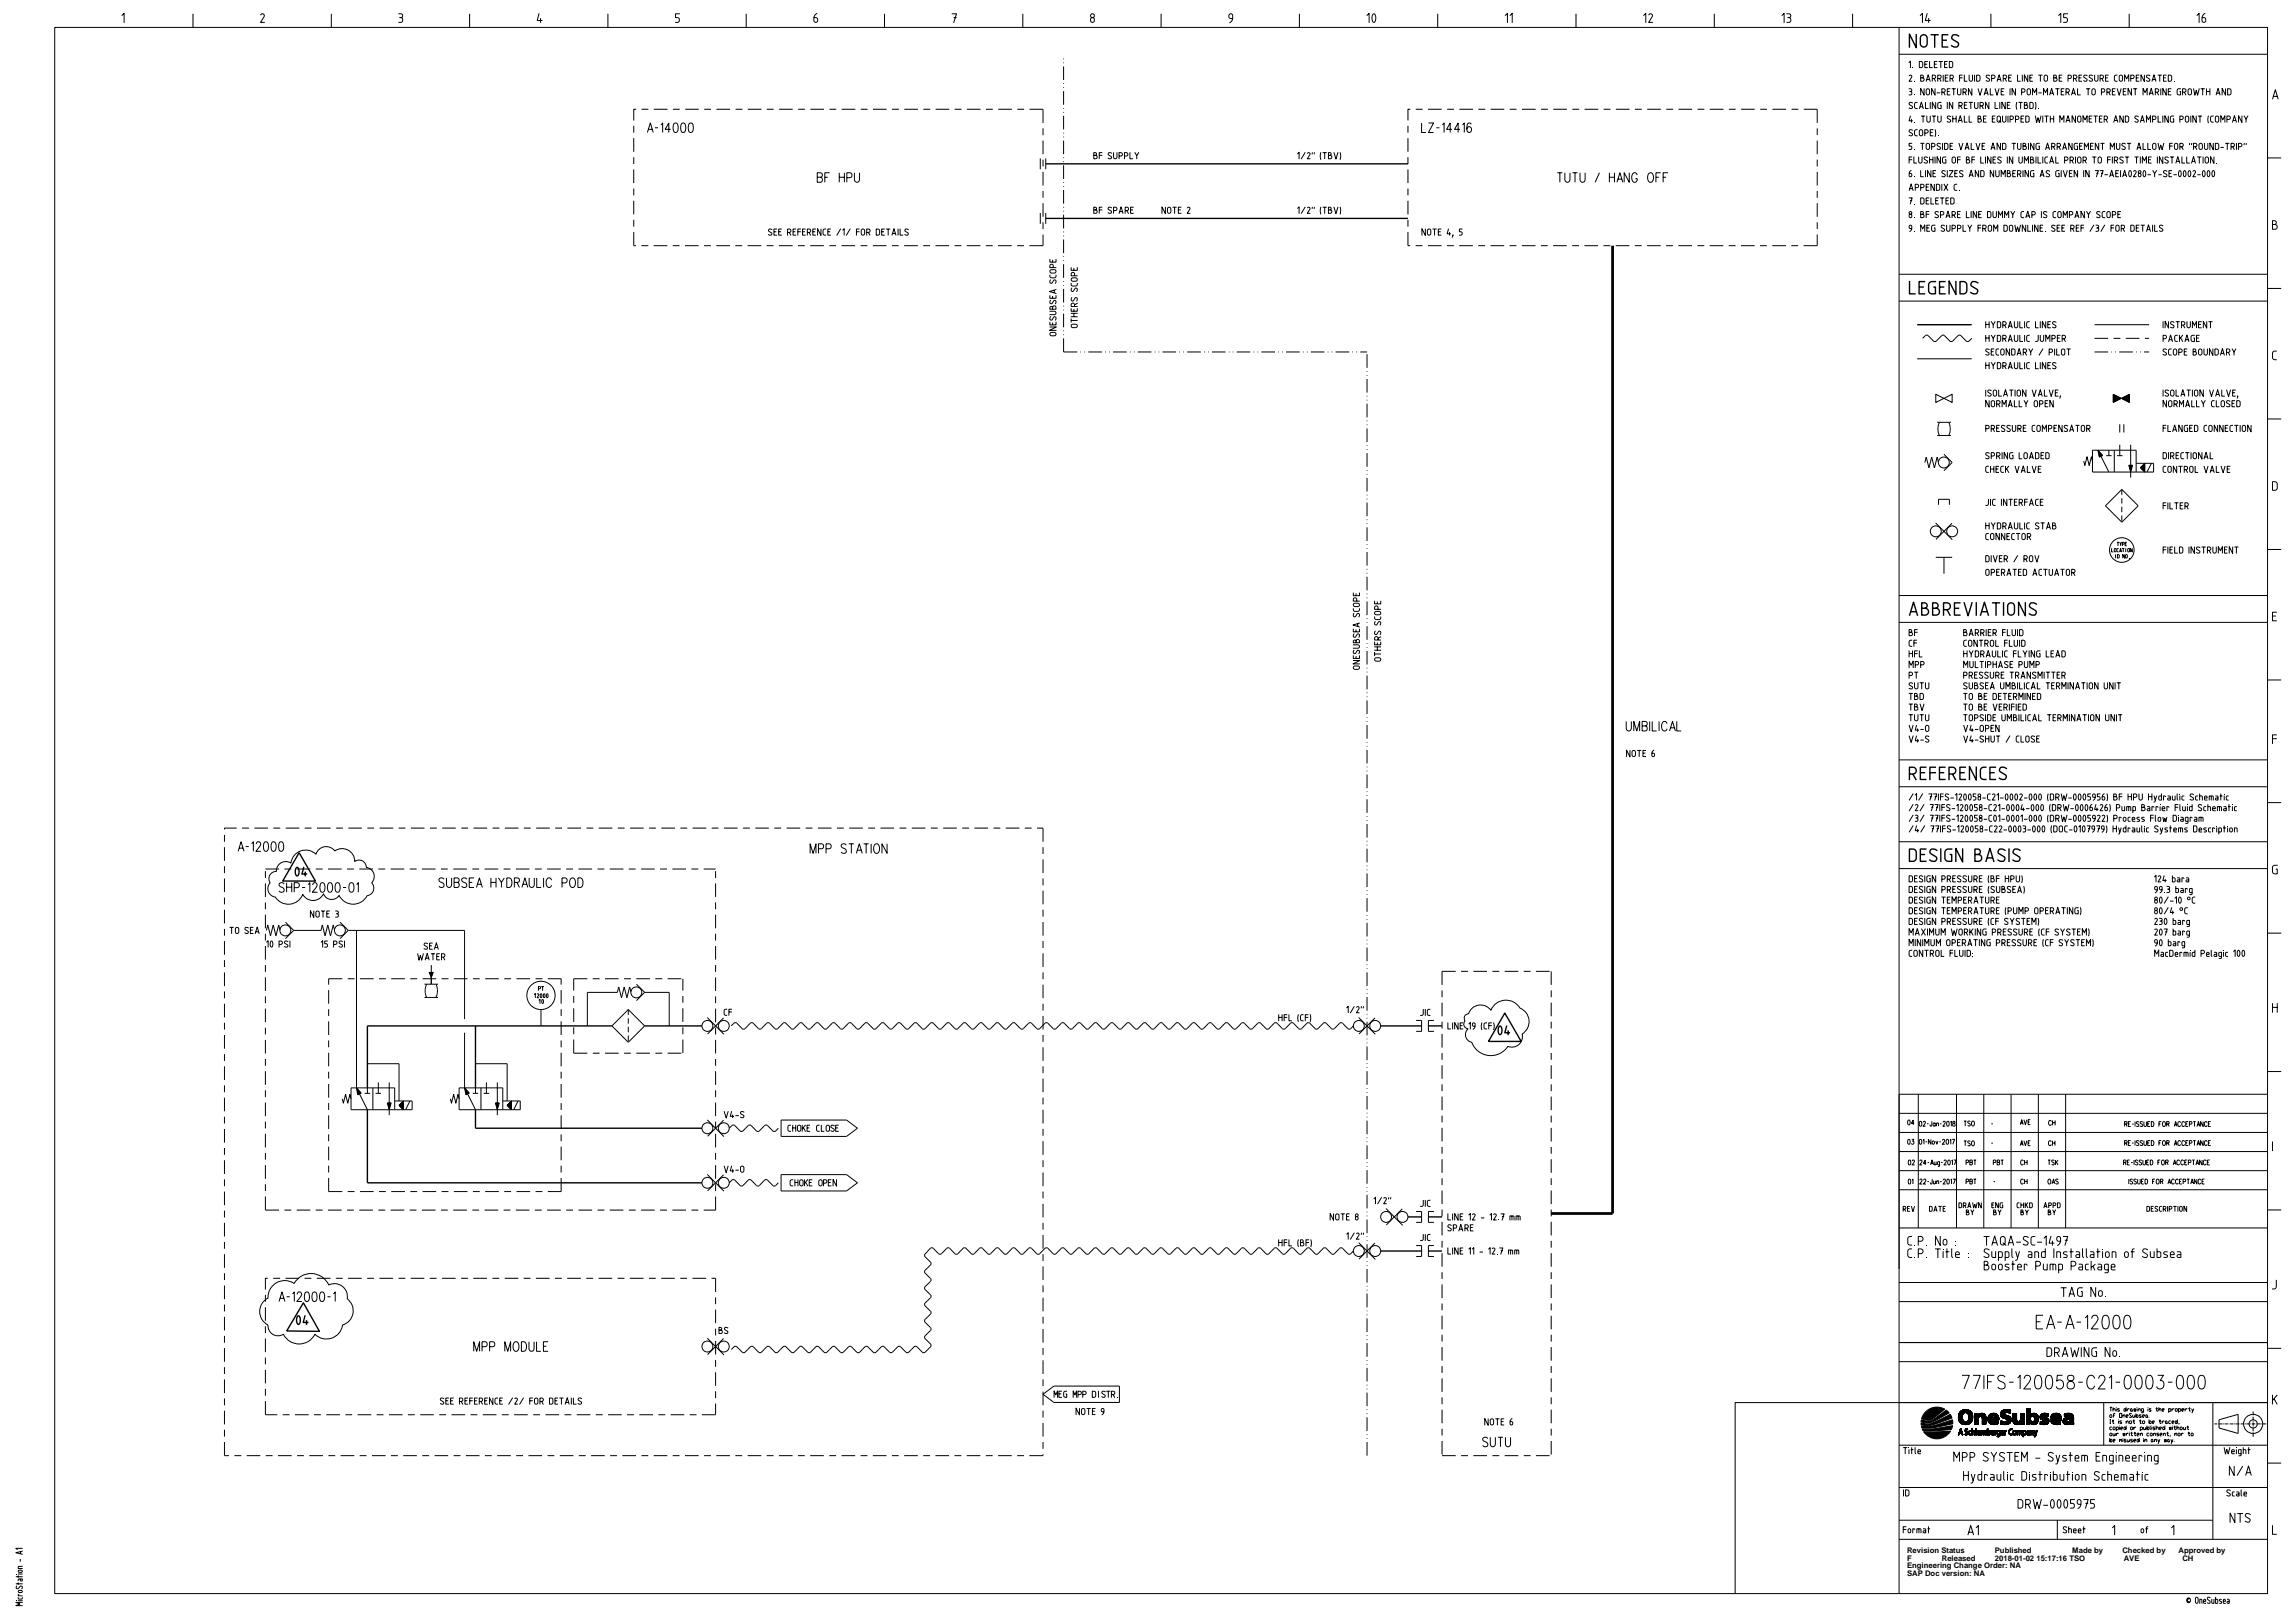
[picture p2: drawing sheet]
<svg xmlns="http://www.w3.org/2000/svg" width="841mm" height="594mm" viewBox="0 0 841 594" stroke-linecap="round" stroke-linejoin="round" font-family="sans-serif">
<defs><g id="words">
<g font-size="5">
<text x="699.5" y="17.5">NOTES</text>
<text x="699.5" y="107.9">LEGENDS</text>
<text x="699.5" y="225.7">ABBREVIATIONS</text>
<text x="699.5" y="285.9">REFERENCES</text>
<text x="699.5" y="315.9">DESIGN BASIS</text>
<text x="746.2" y="487">EA-A-12000</text>
<text x="718.9" y="509">77IFS-120058-C21-0003-000</text>
</g>
<g font-size="3.5">
<text x="44.6" y="8.4">1</text>
<text x="95.3" y="8.4">2</text>
<text x="146" y="8.4">3</text>
<text x="196.7" y="8.4">4</text>
<text x="247.4" y="8.4">5</text>
<text x="298.1" y="8.4">6</text>
<text x="348.8" y="8.4">7</text>
<text x="399.5" y="8.4">8</text>
<text x="450.1" y="8.4">9</text>
<text x="500.8" y="8.4">10</text>
<text x="551.5" y="8.4">11</text>
<text x="602.2" y="8.4">12</text>
<text x="652.9" y="8.4">13</text>
<text x="703.6" y="8.4">14</text>
<text x="754.3" y="8.4">15</text>
<text x="805" y="8.4">16</text>
<text x="832.6" y="36.4">A</text>
<text x="237.2" y="48.6">A-14000</text>
<text x="520.9" y="48.6">LZ-14416</text>
<text x="299.5" y="66.8">BF HPU</text>
<text x="570.7" y="66.8">TUTU / HANG OFF</text>
<text x="832.6" y="84.2">B</text>
<text x="832.6" y="132">C</text>
<text x="832.6" y="179.8">D</text>
<text x="832.6" y="227.7">E</text>
<text x="595.9" y="267.9">UMBILICAL</text>
<text x="832.6" y="272.6">F</text>
<text x="87.3" y="312">A-12000</text>
<text x="296.9" y="312.7">MPP STATION</text>
<text x="108" y="321.2">04</text>
<text x="832.6" y="320.4">G</text>
<text x="102.3" y="327">SHP-12000-01</text>
<text x="160.8" y="325.2">SUBSEA HYDRAULIC POD</text>
<text x="832.6" y="371.1">H</text>
<text x="548.8" y="379.3">04</text>
<text x="832.6" y="421.8">I</text>
<text x="698.9" y="461">C.P. Title :</text>
<text x="698.9" y="456.4">C.P. No :</text>
<text x="726.9" y="461">Supply and Installation of Subsea</text>
<text x="726.9" y="456.4">TAQA-SC-1497</text>
<text x="726.9" y="465.5">Booster Pump Package</text>
<text x="832.6" y="472.5">J</text>
<text x="102.3" y="476.9">A-12000-1</text>
<text x="755.2" y="475.2">TAG No.</text>
<text x="108.5" y="485.5">04</text>
<text x="173.6" y="495.2">MPP MODULE</text>
<text x="749.9" y="497.2">DRAWING No.</text>
<text x="832.6" y="514.6">K</text>
<text x="543.3" y="530.2">SUTU</text>
<text x="715.8" y="535.6">MPP SYSTEM - System Engineering</text>
<text x="719.4" y="542.6">Hydraulic Distribution Schematic</text>
<text x="816.8" y="540.7">N/A</text>
<text x="739.3" y="552.8">DRW-0005975</text>
<text x="817" y="558">NTS</text>
<text x="721" y="562.5">A1</text>
<text x="774" y="562.5">1</text>
<text x="795.7" y="562.5">1</text>
<text x="832.6" y="562.4">L</text>
</g>
<g font-size="2.8" fill="#010101">
<text x="698.9" y="569">Revision Status</text>
<text x="731" y="569">Published</text>
<text x="759.4" y="569">Made by</text>
<text x="777.8" y="569">Checked by</text>
<text x="798.3" y="569">Approved by</text>
<text x="698.9" y="571.9">F</text>
<text x="698.9" y="574.7">Engineering Change Order: NA</text>
<text x="711.6" y="571.9">Released</text>
<text x="731" y="571.9">2018-01-02 15:17:16 TSO</text>
<text x="778.2" y="571.9">AVE</text>
<text x="799.7" y="571.9">CH</text>
<text x="698.9" y="577.5">SAP Doc version: NA</text>
</g>
<g font-size="2.5">
<text x="699.5" y="29.9">2. BARRIER FLUID SPARE LINE TO BE PRESSURE COMPENSATED.</text>
<text x="699.5" y="24.9">1. DELETED</text>
<text x="699.5" y="34.9">3. NON-RETURN VALVE IN POM-MATERAL TO PREVENT MARINE GROWTH AND</text>
<text x="699.5" y="39.9">SCALING IN RETURN LINE (TBD).</text>
<text x="699.5" y="44.9">4. TUTU SHALL BE EQUIPPED WITH MANOMETER AND SAMPLING POINT (COMPANY</text>
<text x="699.5" y="49.9">SCOPE).</text>
<text x="400.7" y="58.3">BF SUPPLY</text>
<text x="475.4" y="58.3">1/2&quot; (TBV)</text>
<text x="699.5" y="59.9">FLUSHING OF BF LINES IN UMBILICAL PRIOR TO FIRST TIME INSTALLATION.</text>
<text x="699.5" y="54.9">5. TOPSIDE VALVE AND TUBING ARRANGEMENT MUST ALLOW FOR &quot;ROUND-TRIP&quot;</text>
<text x="699.5" y="64.9">6. LINE SIZES AND NUMBERING AS GIVEN IN 77-AEIA0280-Y-SE-0002-000</text>
<text x="699.5" y="69.9">APPENDIX C.</text>
<text x="699.5" y="74.9">7. DELETED</text>
<text x="400.7" y="78.3">BF SPARE</text>
<text x="425.7" y="78.3">NOTE 2</text>
<text x="475.4" y="78.3">1/2&quot; (TBV)</text>
<text x="699.5" y="79.9">8. BF SPARE LINE DUMMY CAP IS COMPANY SCOPE</text>
<text x="281.5" y="86.3">SEE REFERENCE /1/ FOR DETAILS</text>
<text x="520.9" y="86.3">NOTE 4, 5</text>
<text x="699.5" y="84.9">9. MEG SUPPLY FROM DOWNLINE. SEE REF /3/ FOR DETAILS</text>
<text x="387.1" y="123.2" transform="rotate(-90 387.1 123.2)">ONESUBSEA SCOPE</text>
<text x="394.9" y="120.2" transform="rotate(-90 394.9 120.2)">OTHERS SCOPE</text>
<text x="727.5" y="125.2">HYDRAULIC JUMPER</text>
<text x="727.5" y="120.2">HYDRAULIC LINES</text>
<text x="792.5" y="120.2">INSTRUMENT</text>
<text x="792.5" y="125.2">PACKAGE</text>
<text x="727.5" y="130.2">SECONDARY / PILOT</text>
<text x="792.5" y="130.2">SCOPE BOUNDARY</text>
<text x="727.5" y="135.2">HYDRAULIC LINES</text>
<text x="727.5" y="145.3">ISOLATION VALVE,</text>
<text x="727.5" y="149.2">NORMALLY OPEN</text>
<text x="792.5" y="145.3">ISOLATION VALVE,</text>
<text x="792.5" y="149.2">NORMALLY CLOSED</text>
<text x="727.5" y="158.2">PRESSURE COMPENSATOR</text>
<text x="792.5" y="158.2">FLANGED CONNECTION</text>
<text x="727.5" y="168.2">SPRING LOADED</text>
<text x="727.5" y="173.2">CHECK VALVE</text>
<text x="792.5" y="168.2">DIRECTIONAL</text>
<text x="792.5" y="173.2">CONTROL VALVE</text>
<text x="727.5" y="185.3">JIC INTERFACE</text>
<text x="792.5" y="186.6">FILTER</text>
<text x="727.5" y="194">HYDRAULIC STAB</text>
<text x="727.5" y="197.9">CONNECTOR</text>
<text x="792.5" y="202.8">FIELD INSTRUMENT</text>
<text x="727.5" y="206">DIVER / ROV</text>
<text x="727.5" y="211">OPERATED ACTUATOR</text>
<text x="699.5" y="233.1">BF</text>
<text x="719.5" y="233.1">BARRIER FLUID</text>
<text x="699.5" y="237">CF</text>
<text x="719.5" y="237">CONTROL FLUID</text>
<text x="498.3" y="245.4" transform="rotate(-90 498.3 245.4)">ONESUBSEA SCOPE</text>
<text x="506.1" y="242.4" transform="rotate(-90 506.1 242.4)">OTHERS SCOPE</text>
<text x="699.5" y="244.8">MPP</text>
<text x="699.5" y="240.9">HFL</text>
<text x="719.5" y="244.8">MULTIPHASE PUMP</text>
<text x="719.5" y="240.9">HYDRAULIC FLYING LEAD</text>
<text x="699.5" y="248.7">PT</text>
<text x="719.5" y="248.7">PRESSURE TRANSMITTER</text>
<text x="699.5" y="256.5">TBD</text>
<text x="699.5" y="252.6">SUTU</text>
<text x="719.5" y="256.5">TO BE DETERMINED</text>
<text x="719.5" y="252.6">SUBSEA UMBILICAL TERMINATION UNIT</text>
<text x="699.5" y="260.4">TBV</text>
<text x="719.5" y="260.4">TO BE VERIFIED</text>
<text x="699.5" y="268.2">V4-O</text>
<text x="699.5" y="264.3">TUTU</text>
<text x="719.5" y="268.2">V4-OPEN</text>
<text x="719.5" y="264.3">TOPSIDE UMBILICAL TERMINATION UNIT</text>
<text x="699.5" y="272.1">V4-S</text>
<text x="719.5" y="272.1">V4-SHUT / CLOSE</text>
<text x="595.9" y="277.4">NOTE 6</text>
<text x="699.5" y="293.3">/1/ 77IFS-120058-C21-0002-000 (DRW-0005956) BF HPU Hydraulic Schematic</text>
<text x="699.5" y="297.2">/2/ 77IFS-120058-C21-0004-000 (DRW-0006426) Pump Barrier Fluid Schematic</text>
<text x="699.5" y="305">/4/ 77IFS-120058-C22-0003-000 (DOC-0107979) Hydraulic Systems Description</text>
<text x="699.5" y="301.1">/3/ 77IFS-120058-C01-0001-000 (DRW-0005922) Process Flow Diagram</text>
<text x="699.5" y="323.3">DESIGN PRESSURE (BF HPU)</text>
<text x="789.4" y="323.3">124 bara</text>
<text x="699.5" y="327.2">DESIGN PRESSURE (SUBSEA)</text>
<text x="789.4" y="327.2">99.3 barg</text>
<text x="699.5" y="335">DESIGN TEMPERATURE (PUMP OPERATING)</text>
<text x="699.5" y="331.1">DESIGN TEMPERATURE</text>
<text x="789.4" y="335">80/4 °C</text>
<text x="789.4" y="331.1">80/-10 °C</text>
<text x="113.6" y="336.2">NOTE 3</text>
<text x="699.5" y="338.9">DESIGN PRESSURE (CF SYSTEM)</text>
<text x="789.4" y="338.9">230 barg</text>
<text x="84.1" y="342.2">TO SEA</text>
<text x="97.6" y="347.2">10 PSI</text>
<text x="117.6" y="347.2">15 PSI</text>
<text x="155.3" y="348">SEA</text>
<text x="699.5" y="346.7">MINIMUM OPERATING PRESSURE (CF SYSTEM)</text>
<text x="699.5" y="342.8">MAXIMUM WORKING PRESSURE (CF SYSTEM)</text>
<text x="789.4" y="346.7">90 barg</text>
<text x="789.4" y="342.8">207 barg</text>
<text x="152.9" y="351.9">WATER</text>
<text x="699.5" y="350.6">CONTROL FLUID:</text>
<text x="789.4" y="350.6">MacDermid Pelagic 100</text>
<text x="493.4" y="371.2">1/2&quot;</text>
<text x="265.2" y="372.2">CF</text>
<text x="468.4" y="374.2">HFL (CF)</text>
<text x="520.4" y="372.2">JIC</text>
<text x="530.4" y="377.2">LINE 19 (CF)</text>
<text x="265.2" y="409.7">V4-S</text>
<text x="288.6" y="414.7">CHOKE CLOSE</text>
<text x="265.2" y="429.7">V4-O</text>
<text x="289.4" y="434.7">CHOKE OPEN</text>
<text x="503.4" y="441.2">1/2&quot;</text>
<text x="520.4" y="442.2">JIC</text>
<text x="487.3" y="447.2">NOTE 8</text>
<text x="530.4" y="447.2">LINE 12 - 12.7 mm</text>
<text x="493.4" y="454.2">1/2&quot;</text>
<text x="520.4" y="454.7">JIC</text>
<text x="530.4" y="451.2">SPARE</text>
<text x="468.4" y="456.7">HFL (BF)</text>
<text x="530.4" y="459.7">LINE 11 - 12.7 mm</text>
<text x="263.3" y="488.8">BS</text>
<text x="161.2" y="514.7">SEE REFERENCE /2/ FOR DETAILS</text>
<text x="386.1" y="512.2">MEG MPP DISTR.</text>
<text x="394.2" y="518.5">NOTE 9</text>
<text x="544" y="522.3">NOTE 6</text>
<text x="697.4" y="532.8">Title</text>
<text x="814.9" y="532.8">Weight</text>
<text x="697.4" y="548.3">ID</text>
<text x="815.9" y="548.3">Scale</text>
<text x="697.3" y="561.8">Format</text>
<text x="755.9" y="561.8">Sheet</text>
<text x="784.4" y="561.8">of</text>
<text x="801.2" y="587.7">© OneSubsea</text>
</g>
<g font-size="2">
<text x="697.3" y="444">REV</text>
<text x="707" y="444">DATE</text>
<text x="717.8" y="442.7">DRAWN</text>
<text x="729.8" y="442.7">ENG</text>
<text x="739.1" y="442.7">CHKD</text>
<text x="748.8" y="442.7">APPD</text>
<text x="786.6" y="444">DESCRIPTION</text>
<text x="720.5" y="445.3">BY</text>
<text x="730.5" y="445.3">BY</text>
<text x="740.5" y="445.3">BY</text>
<text x="750.4" y="445.3">BY</text>
<text x="8.3" y="588.5" transform="rotate(-90 8.3 588.5)">Mir Statin - A1</text>
</g>
<g font-size="1.8">
<text x="699.1" y="412.2">04</text>
<text x="703.3" y="412.7">02-Jan-2018</text>
<text x="719.7" y="412.6">TSO</text>
<text x="729.7" y="412.7">-</text>
<text x="740.3" y="412.1">AVE</text>
<text x="750.7" y="412.4">CH</text>
<text x="778.5" y="412.8">RE-ISSUED FOR ACCEPTANCE</text>
<text x="699.1" y="419.3">03</text>
<text x="703.3" y="419.3">01-Nov-2017</text>
<text x="719.7" y="419.9">TSO</text>
<text x="729.7" y="419.8">-</text>
<text x="740.3" y="419.8">AVE</text>
<text x="750.7" y="419.8">CH</text>
<text x="778.5" y="419.8">RE-ISSUED FOR ACCEPTANCE</text>
<text x="699.3" y="426.9">02</text>
<text x="703.5" y="426.9">24-Aug-2017</text>
<text x="720.5" y="426.9">PBT</text>
<text x="730.5" y="426.9">PBT</text>
<text x="740.5" y="426.9">CH</text>
<text x="750.4" y="426.9">TSK</text>
<text x="778.2" y="426.9">RE-ISSUED FOR ACCEPTANCE</text>
<text x="699.3" y="433.9">01</text>
<text x="703.5" y="433.9">22-Jun-2017</text>
<text x="720.5" y="433.9">PBT</text>
<text x="730.5" y="433.9">-</text>
<text x="740.5" y="433.9">CH</text>
<text x="750.4" y="433.9">OAS</text>
<text x="780.1" y="433.9">ISSUED FOR ACCEPTANCE</text>
</g>
<g font-size="1.6">
<text x="195.6" y="365.7">12000</text>
<text x="197.2" y="363">PT</text>
<text x="197.3" y="367.8">10</text>
</g>
<g font-size="1.5">
<text x="773.1" y="517.2">This drawing is the property</text>
<text x="773.1" y="521.7">It is not to be traced,</text>
<text x="773.1" y="519.4">of OneSubsea.</text>
<text x="773.1" y="523.9">copied or published without</text>
<text x="773.1" y="526.2">our written consent, nor to</text>
<text x="773.1" y="528.4">be misused in any way.</text>
</g>
<g font-size="1.4">
<text x="773.7" y="202.3">LOCATION</text>
<text x="775.7" y="200.1">TYPE</text>
<text x="774.8" y="204.6">ID NO.</text>
</g>
</g></defs>
<g fill="none" stroke="#000" stroke-width=".37">
<path d="M20.1 10h810.8v574h-810.8zM70.7 5v5M121.4 5v5M172.1 5v5M222.8 5v5M273.4 5v5M324.1 5v5M374.8 5v5M425.5 5v5M476.2 5v5M526.8 5v5M577.5 5v5"/>
<path d="M628.2 5v5M678.9 5v5M695.9 19.9h135M695.9 10v574M729.6 5v5M780.2 5v5M381.2 58v4M383.2 58v4M830.9 57.9h5M381.2 78v4M383.2 78v4M695.9 110.3h135"/>
<path d="M695.9 100.5h135M767.5 119h20M830.9 105.7h5M702.5 131.5h20M716.6 124l-1.5 1.2-3.1-2.4-2.9 2.4-.6-.2-2.2-2.2h-.5l-1.3 1.2M722.6 124l-1.5 1.2-.6-.2-2.2-2.2h-.5l-1.3 1.2M709.4 144.5l6 3v-3l-6 3zM709.9 159.6h5M709.9 154.8h5M710.7 154.8a5.7 5.7 0 0 0 0 4.8M714.1 154.8a5.7 5.7 0 0 1 0 4.8M774.4 144.6h.1"/>
<path d="M774.4 144.7h.4M774.4 144.8h.6M774.4 144.9h.8M774.4 145h1M774.4 145.1h1.3M774.4 145.2h1.5M774.4 145.4h1.7M774.4 145.5h1.9M774.4 145.6h2.2M774.4 145.7h2.4M774.4 145.8h2.6M774.4 145.9h2.8"/>
<path d="M774.4 146h2.9M774.4 146.1h2.6M774.4 146.3h2.4M774.4 146.4h2.2M774.4 146.5h2M774.4 146.6h1.7M774.4 146.7h1.5M774.4 146.8h1.3M774.4 146.9h1.1M774.4 147h.8M774.4 147.2h.6M774.4 147.3h.4"/>
<path d="M774.4 147.4h.2M774.4 144.5v3l6-3v3zM776.8 155.5v3M777.5 146h2.9M777.5 145.9h2.9M777.7 146.1h2.7M777.7 145.8h2.7M777.9 146.3h2.5M777.9 145.7h2.5M778.1 146.4h2.3M778.2 145.6h2.2M778.3 155.5v3"/>
<path d="M778.4 146.5h2M778.4 145.5h2M778.6 146.6h1.8M778.6 145.4h1.8M778.8 146.7h1.6M778.8 145.2h1.6M779 146.8h1.4M779.1 145.1h1.3M779.2 146.9h1.2M779.3 145h1.1M779.5 147h.9M779.5 144.9h.9"/>
<path d="M779.7 147.2h.7M779.7 144.8h.7M779.9 147.3h.5M780 144.7h.4M780.1 147.4h.3M780.2 144.6h.2M830.9 153.5h5M710.3 169.3l-.4-1.8-1 4-1-4-1 4-1-4-.5 2M712.4 166.5l3 3-3 3M763.6 169l.4 1.6 .8-3.2 .8 3.2 .8-3.2 .4 1.6M768.8 165l1.7 1.9-1.2 .6zM768.8 165l4 8"/>
<path d="M768.8 165.2h.2M768.9 165.3h.2M768.9 165.5h.3M768.9 165.6h.5M768.9 165.8h.6M769 165.9h.6M769 166.1h.8M769 166.2h.9M769.1 166.4h1M769.1 166.5h1.1M769.1 166.7h1.2M769.1 166.8h1.4"/>
<path d="M769.2 167h1.2M769.2 167.1h.9M769.2 167.3h.6M769.2 167.4h.3M771.8 167h2M772.8 165v2M774.8 165v8M775.8 167h2M776.8 163v4M780.1 170.5h1.4l-.7 2.5zM780.1 170.6h1.4M780.2 170.7h1.2"/>
<path d="M780.2 170.9h1.2M780.2 171h1.1M780.3 171.2h1M780.3 171.3h1M780.4 171.5h.8M780.4 171.6h.8M780.4 171.8h.7M780.5 171.9h.6M780.5 172.1h.5M780.6 172.2h.4M780.6 172.4h.4M780.7 172.5h.2"/>
<path d="M780.7 172.7h.2M780.7 172.8h.1M780.8 163v12M782.8 169.8h6.4v3.2h-22.4v-8h16v8M784.4 171.4l1.6-1.6v3.2zM784.4 171.4h1.6M784.4 171.3h1.6M784.5 171.5h1.5M784.5 171.2h1.5M784.6 171.6h1.4M784.6 171.2h1.4M784.7 171.7h1.3"/>
<path d="M784.7 171.1h1.3M784.8 171h1.2M784.8 171.8h1.2M784.9 170.9h1.1M784.9 171.9h1.1M785 170.8h1M785 172h1M785.1 170.7h.9M785.1 172.1h.9M785.2 170.6h.8M785.2 172.2h.8M785.2 170.5h.8"/>
<path d="M785.3 172.3h.7M785.3 170.4h.7M785.4 172.4h.6M785.4 170.4h.6M785.5 172.5h.5M785.5 170.3h.5M785.6 172.6h.4M785.6 170.2h.4M785.7 172.7h.3M785.7 170.1h.3M785.8 172.8h.2M785.8 170h.2"/>
<path d="M785.9 172.8h.1M785.9 169.9h.1M788.4 169.8l-1.6 3.2M709.3 191.6l3.1 3.1-3 3M714.4 185v-2h-4v2M715.3 191.8l-2.9 2.9 3 3.1M771.5 185.4l6-6 6 6-6 6zM695.9 218.2h135M709.4 204.2h6M712.4 204.2v6M830.9 201.4h5M695.9 228.1h135"/>
<path d="M830.9 249.2h5M695.9 278.5h135M695.9 288.3h135M830.9 294.1h5M102.5 316.5a3.4 3.4 0 0 1 4.1-.2 5.4 5.4 0 0 1 3.6-4.5 5.4 5.4 0 0 1 5.6 1.2 3.9 3.9 0 0 1 3.1-2.7 3.9 3.9 0 0 1 3.8 1.5 4.6 4.6 0 0 1 4.8-.3 4.6 4.6 0 0 1 2.5 4.2 2.67 2.67 0 0 1 2.8-.2 2.67 2.67 0 0 1 1.4 2.4 3.3 3.3 0 0 1 2.8 2.2 3.3 3.3 0 0 1-.8 3.4 2.81 2.81 0 0 1 .6 2.9 2.81 2.81 0 0 1-2.3 1.8 5.7 5.7 0 0 1-5.1 3.1 5.7 5.7 0 0 1-5.1-3.2 3.2 3.2 0 0 1-3.1 1.5 3.2 3.2 0 0 1-2.7-2.1 4.2 4.2 0 0 1-3.7 2.5 4.2 4.2 0 0 1-3.9-2.3 5.7 5.7 0 0 1-4.7 3.6 5.7 5.7 0 0 1-5.3-2.6 3.1 3.1 0 0 1-2.6-2 3.1 3.1 0 0 1 .7-3.2 2.65 2.65 0 0 1-.1-2.8 2.65 2.65 0 0 1 2.4-1.4l.1-1.2zM695.9 318.3h135M695.9 308.5h135M104.6 337.9l3 3M124.6 337.9l3 3M102.6 340.8l-.5-1.9-1 4-1-4-1 4-1-4-.5 2M107.6 340.9l-3 3M122.6 340.8l-.5-1.9-1 4-1-4-1 4-1-4-.5 2h-10"/>
<path d="M127.6 340.9l-3 3M127.6 340.9h42.6v32.5M130.6 340.9v57.7M157.5 356.7l.5 .2 .5-.2-.5 1.2zM158 353.7v3M830.9 341.9h5M155.5 365.5h5M155.5 360.7h5M156.3 360.7a5.7 5.7 0 0 0 0 4.8M159.8 360.7a5.7 5.7 0 0 1 0 4.8M170.2 378.4v20.2M198.2 369.9v6"/>
<path d="M230.2 369.9l6 6-6 6-6-6zM231.2 363.5l-.5-1.8-1 4-1-4-1 4-1-4-.5 2h-11v12.2M233.2 360.7l3 3M236.2 363.7l-3 2.9M236.2 363.7h9v12.2M259.2 372.9l3 3-2.9 3M265.2 373l-3 2.9 3.1 3.1M304 375.9l-1.5 1.2-3-2.4-3 2.4-3-2.4-3 2.4-3-2.4-3 2.4-3-2.4-3 2.4-3-2.4-3 2.4-.6-.2-2.1-2.1h-.6l-1.2 1.1M316 375.9l-1.5 1.2-3-2.4-3 2.4-.6-.2-2.1-2.1h-.6l-1.2 1.1M328 375.9l-1.5 1.2-3-2.4-3 2.4-.6-.2-2.1-2.1h-.6l-1.2 1.1M334 375.9l-1.5 1.2-.6-.2-2.2-2.1h-.5l-1.2 1.1M340 375.9l-1.5 1.2-.6-.2-2.2-2.1h-.5l-1.2 1.1"/>
<path d="M394 375.9l-1.5 1.2-3-2.4-3 2.4-3-2.4-3 2.4-3-2.4-3 2.4-3-2.4-3 2.4-3-2.4-3 2.4-3-2.4-3 2.4-3-2.4-3 2.4-3-2.4-3 2.4-.6-.2-2.2-2.1h-.5l-1.2 1.1M406 375.9l-1.5 1.2-3-2.4-3 2.4-.6-.2-2.2-2.1h-.5l-1.2 1.1M418 375.9l-1.5 1.2-3.1-2.4-2.9 2.4-.6-.2-2.2-2.1h-.5l-1.3 1.1M424 375.9l-1.5 1.2-.6-.2-2.2-2.1h-.5l-1.3 1.1M430 375.9l-1.5 1.2-.6-.2-2.2-2.1h-.5l-1.3 1.1M448 375.9l-1.5 1.2-3.1-2.4-2.9 2.4-3.1-2.4-2.9 2.4-.6-.2-2.2-2.1h-.5l-1.3 1.1M472.9 375l-1.9 1.9-.5 .2-3.1-2.4-2.9 2.4-3.1-2.4-2.9 2.4-3.1-2.4-2.9 2.4-.6-.2-2.2-2.1h-.5l-1.3 1.1M474 374.9l1.9 2 .6 .2 .5-.2 1.9-1.9M480 374.9l2.2 2.2h.5l1.3-1.2M496 375.9l-1.5 1.2-3.1-2.4-2.9 2.4-.6-.2-2.2-2.1h-.5l-1.3 1.1M497.9 372.9l3 3-2.9 3M503.9 373l-3 2.9 3.1 3.1"/>
<path d="M518.9 373.9h2v4h-2M525.4 373.9h-2v4h2M539.2 369.7a4.6 4.6 0 0 1 7.1 .5 6 6 0 0 1 5.1-3.7 6 6 0 0 1 5.6 2.9 5.3 5.3 0 0 1 3.3 4.5 5.3 5.3 0 0 1-2.5 5 3.9 3.9 0 0 1-1.2 3.9 3.9 3.9 0 0 1-4 .6 7.4 7.4 0 0 1-7.1 3.4 7.4 7.4 0 0 1-6.2-4.8 2.87 2.87 0 0 1-2.2-2.1 2.87 2.87 0 0 1 .9-2.9 1.76 1.76 0 0 1-1.5-1.1 1.76 1.76 0 0 1 .4-1.8 1.6 1.6 0 0 1-.2-1.7 1.6 1.6 0 0 1 1.5-.9zM130.6 398.6l1.8 2-1.3 .6zM130.6 398.6l4 8M130.6 398.7h.1M130.7 398.8h.1M130.7 399h.2M130.7 399.1h.4M130.8 399.3h.4M130.8 399.4h.6M130.8 399.6h.7"/>
<path d="M130.8 399.7h.8M130.9 399.9h.9M134.6 389.8h11.6v13.6M134.6 398.6v2M136.6 398.6v8M138.6 396.6v4M142.6 396.6v12M170.2 398.6l.5 2.6 1.3-.6M170.2 398.6l1.8 2M170.2 398.6l4 8M170.3 398.7h.1M170.3 398.8h.1"/>
<path d="M170.3 399h.3M170.3 399.1h.4M170.4 399.3h.4M170.4 399.4h.6M170.4 399.6h.7M170.5 399.7h.7M170.5 399.9h.9M174.2 389.8h11.6v13.6M174.2 398.6v2M176.2 398.6v8M178.2 396.6v4M182.2 396.6v12"/>
<path d="M830.9 392.7h5M125.4 402.6l.4 1.6 .8-3.2 .8 3.2 .8-3.2 .4 1.6M130.9 400h1M130.9 400.2h1.1M131 400.3h1.2M131 400.5h1.3M131 400.6h1.2M131 400.8h.9M131.1 400.9h.5M131.1 401.1h.2M133.6 400.6h2M137.6 400.6h2"/>
<path d="M141.9 404.2h1.4l-.7 2.4zM142 404.3h1.3M142 404.4h1.3M142 404.5h1.2M142.1 404.7h1.1M142.1 404.8h1M142.2 405h.9M142.2 405.1h.9M142.3 405.3h.7M142.3 405.4h.7M142.3 405.6h.6M142.4 405.7h.5"/>
<path d="M142.4 405.9h.4M142.5 406h.3M142.5 406.2h.3M142.5 406.3h.2M142.6 406.5h.1M144.6 403.4h6.4v3.2h-22.4v-8h16v8M146.2 405l1.6-1.6v3.2zM146.2 405h1.6M146.3 405.1h1.5M146.3 405h1.5M146.4 405.2h1.4M146.4 404.9h1.4"/>
<path d="M146.5 405.3h1.3M146.5 404.8h1.3M146.6 405.4h1.2M146.6 404.7h1.2M146.6 405.5h1.2M146.7 404.6h1.1M146.7 405.5h1.1M146.8 404.5h1M146.8 405.6h1M146.9 404.4h.9M146.9 405.7h.9M147 404.3h.8"/>
<path d="M147 405.8h.8M147.1 404.2h.7M147.1 405.9h.7M147.2 404.1h.6M147.2 406h.6M147.3 406.1h.5M147.3 404h.5M147.4 406.2h.4M147.4 403.9h.4M147.4 406.3h.4M147.5 403.8h.3M147.5 406.4h.3"/>
<path d="M147.6 403.7h.2M147.6 406.5h.2M147.7 403.6h.1M147.7 406.5h.1M150.2 403.4l-1.6 3.2M165 402.6l.4 1.6 .8-3.2 .8 3.2 .8-3.2 .4 1.6M170.5 400h1M170.5 400.2h1.2M170.6 400.3h1.2M170.6 400.5h1.3M170.6 400.6h1.2M170.7 400.8h.8"/>
<path d="M170.7 400.9h.5M170.7 401.1h.2M173.2 400.6h2M177.2 400.6h2M181.5 404.2h1.4l-.7 2.4zM181.6 404.3h1.3M181.6 404.4h1.3M181.6 404.5h1.2M181.7 404.7h1.1M181.7 404.8h1M181.8 405h.9M181.8 405.1h.9"/>
<path d="M181.9 405.3h.7M181.9 405.4h.7M181.9 405.6h.6M182 405.7h.5M182 405.9h.5M182.1 406h.3M182.1 406.2h.3M182.2 406.3h.1M182.2 406.5h.1M184.2 403.4h6.4v3.2h-22.4v-8h16v8M185.8 405l1.6-1.6v3.2zM185.8 405h1.6"/>
<path d="M185.9 405.1h1.5M185.9 405h1.5M186 405.2h1.4M186 404.9h1.4M186.1 405.3h1.3M186.1 404.8h1.3M186.2 405.4h1.2M186.2 404.7h1.2M186.3 405.5h1.1M186.3 404.6h1.1M186.4 404.5h1M186.4 405.6h1"/>
<path d="M186.5 404.4h.9M186.5 405.7h.9M186.6 404.3h.8M186.6 405.8h.8M186.7 404.2h.7M186.7 405.9h.7M186.8 404.1h.6M186.8 406h.6M186.9 406.1h.5M186.9 404h.5M187 406.2h.4M187 403.9h.4"/>
<path d="M187.1 406.3h.3M187.1 403.8h.3M187.2 406.4h.2M187.2 403.7h.2M187.2 406.5h.2M187.3 403.6h.1M187.3 406.5h.1M189.8 403.4l-1.6 3.2M259.2 410.4l3 3-2.9 3M265.2 410.5l-3 2.9 3.1 3.1M285.2 413.4l-1.2 1.2h-.6l-2.1-2.2-.6-.2-3 2.4-3-2.4-3 2.4-3-2.4-1.5 1.2M286.2 410.4h24l4 3-4 3h-24z"/>
<path d="M695.9 401h135M695.9 415h135M695.9 408h135M703 401v49M717 401v49M727 401v49M737 401v49M747 401v49M756.9 401v49M259.2 430.4l3 3-2.9 3M265.2 430.5l-3 2.9 3.1 3.1M285.2 433.4l-1.2 1.2h-.6l-2.1-2.2-.6-.2-3 2.4-3-2.4-3 2.4-3-2.4-1.5 1.2"/>
<path d="M286.2 430.4h24l4 3-4 3h-24zM695.9 436h135M695.9 429h135M695.9 422h135M340 458.5l-1.2 1.2v.6l2.2 2.2 .2 .5-2.4 3 2.4 3-2.4 3 2.4 3-2.4 3 2.4 3-2.4 3 2.4 3-2.4 3 .2 .5 2.1 2.2-.1 .9-2.5 2.1-.5-.2-2-2-.8-.1-2.7 2.3-3-2.4-3 2.4-3-2.4-3 2.4-3-2.4-3 2.4-3-2.4-3 2.4-.5-.2-2-2M472.9 457.4l-1.9 2-.5 .2-3.1-2.4-2.9 2.4-3.1-2.4-2.9 2.4-3.1-2.4-2.9 2.4-3.1-2.4-2.9 2.4-3.1-2.4-2.9 2.4-3.1-2.4-2.9 2.4-3.1-2.4-2.9 2.4-3.1-2.4-2.9 2.4-3.1-2.4-2.9 2.4-3.1-2.4-2.9 2.4-3-2.4-3 2.4-3-2.4-3 2.4-3-2.4-3 2.4-3-2.4-3 2.4-3-2.4-3 2.4-3-2.4-3 2.4-3-2.4-3 2.4-3-2.4-3 2.4-3-2.4-3 2.4-3-2.4-3 2.4-3-2.4-3 2.4-.6-.2-2.2-2.1h-.5l-1.2 1.1M474 457.4l1.9 2 .6 .2 .5-.2 1.9-2M480 457.4l2.2 2.2h.5l1.3-1.2M496 458.4l-1.5 1.2-3.1-2.4-2.9 2.4-.6-.2-2.2-2.1h-.5l-1.3 1.1M497.9 455.4l3 3-2.9 3M503.9 455.5l-3 2.9 3.1 3.1M507.9 442.9l3 3-2.9 3"/>
<path d="M513.9 443l-3 2.9 3.1 3.1M518.9 443.9h2v4h-2M518.9 456.4h2v4h-2M525.4 443.9h-2v4h2M525.4 456.4h-2v4h2M695.9 450h135M830.9 443.4h5M100 471.1a6.1 6.1 0 0 1 7.8-.8 7.1 7.1 0 0 1 6.5-3.6 7.1 7.1 0 0 1 6.2 4.2 4.7 4.7 0 0 1 4.9 .4 4.7 4.7 0 0 1 1.8 4.7 5.4 5.4 0 0 1 2.1 5.3 5.4 5.4 0 0 1-3.8 4.2 6 6 0 0 1-4 4.9 6 6 0 0 1-6.1-1.5 6.5 6.5 0 0 1-5.8 3.6 6.5 6.5 0 0 1-5.8-3.6 3.7 3.7 0 0 1-3.8 .1 3.7 3.7 0 0 1-1.8-3.5 5.5 5.5 0 0 1-3-4.9 5.5 5.5 0 0 1 3-4.9 6.1 6.1 0 0 1 1.8-4.6zM695.9 477h135M695.9 470h135M259.2 490.4l3 3-2.9 3M265.2 490.5l-3 2.9 3.1 3.1"/>
<path d="M306 493.5l-.8-.1-2.7 2.3-3-2.4-3 2.4-3-2.4-3 2.4-3-2.4-3 2.4-3-2.4-3 2.4-3-2.4-3 2.4-.5-.2-2.2-2.1h-.6l-1.2 1.1M695.9 499h135M830.9 494.1h5M830.9 492h-135M382.2 510.9l4-3h24v6h-24zM705.9 517.1a5.8 5.8 0 0 1 6.7-.7l-.2 .1a21 21 0 0 1-5.6 4l-2.6-.6 .6-1.5zM717.6 519.4l2.6 2.6M717.7 519.5l1.4 .1M717.7 519.5l2.5 2.5M717.7 518.7l3.3 3.3h-1.4l-1.9-2h1.5M717.7 518.7l1.7 1.7M717.7 518.7l1.6 1.7-1.5-.1 1.5 1.6"/>
<path d="M717.7 519.9l2.1 2.1M717.7 519.9l2 2.1M717.7 518.4l1.4 1.5-1.4-.1M717.8 518.4l1.4 1.5h-1.5M717.8 518.4l1.3 1.4-1.4-.1 2.2 2.3M717.8 518.1l1.3 1.4-1.5-.1M717.9 518l1.2 1.2-1.5 .1M717.9 518l1.2 1.3h-1.5l2.8 2.7M717.9 518l1.2 1.2M718 517.7l1.1 1.1M718.1 517.6l1 1.2M718.1 517.6l1.1 1.1-1.5 .1"/>
<path d="M718.1 517.5l1.1 1.1h-1.5l1.6 1.7-1.5-.1M718.2 517.5h4.2M718.2 517.4l1 1.1-1-1M718.4 517.2l1 .9-1.6 .1 1.3 1.4M718.4 517.2h3.8M718.5 517.2l.9 .8-1.6 .1M718.7 517h3.2M718.7 517l.9 .9M718.7 517l1 .8M718.8 516.9h3M718.9 516.8l1 .9M719 516.8l1 .8"/>
<path d="M719.1 519.1h-1.5l2.9 2.9M719.1 519.6h-1.4l2.4 2.4M719.1 518.9h-1.4M719.1 516.8l1 .8M719.1 518.8h-1.4l3.1 3.2M719.2 518.5h-1.5l1.5 1.6-1.5-.1M719.3 518.3l-1-1 1 1-1.5 .1M719.5 517.9a1.37 1.37 0 0 1 1.7 .2 1.37 1.37 0 0 1 .2 1.7 1.22 1.22 0 0 1-1.4 1.2 1.22 1.22 0 0 1-.9-1.7zM719.5 516.7l1.1 1h2M719.6 517.9l-1-.9 .9 .9-1.6 .1M719.6 517.8l-1.7 .1 1.2 1.3M719.7 517.8h-1.7l1.1 1.2-1.4 .1 2.9 2.9"/>
<path d="M719.7 516.6l3.2 3.1-1.5 .1M719.9 516.6l3 3-1.4 .1M719.9 517.7h-1.9l1.1 1.2-1.4 .1 3 3M720 516.6l2.9 2.9-1.4 .1 1.1 1.2M720.1 516.6l2.8 2.8h-1.4l1.2 1.3-1.8 .1 1.1 .7M720.2 516.6l2.7 2.6-1.4 .1 1.2 1.2-1.6 .1 .9 .9M720.4 516.6l2.5 2.5h-1.4l1.3 1.3-1.6 .1 .9 .9M720.4 516.6l2.5 2.5-1.4-.1M720.5 516.6l2.4 2.4-1.4-.1M720.6 516.6l2.3 2.3h-1.4M720.7 517.7l-1.1-1.1 1.3 1.2M720.8 516.6l2.1 2.2-1.5-.1"/>
<path d="M720.9 516.6l2 2-1.5-.1 1.5 1.6M721 517.8l1.7 .1M721 516.6h-1.4l1 1-1.3-.9M721.1 516.7l1.7 1.8-1.5-.1M721.2 518.1l1.6 .1M721.3 516.7l1.5 1.6-1.5-.1 1.6 1.7M721.3 518.4l1.6 1.5M721.4 516.7h-2.2l1 .9M721.4 518.6l1.5 .1M721.4 520l1 1.1M721.4 518.7l1.4 1.4-1.5 .1 1 1M721.4 516.8l1.3 1.3-1.6-.1"/>
<path d="M721.4 518.7l1.4 1.4M721.4 519.7l1.1 1.2M721.5 519.7l1.1 1.1M721.5 519.6l1.1 1.2-1.1-1.1M721.5 519l1.3 1.3-1.6 .1 1 .9M721.5 519l1.3 1.4M721.5 519.4l1.2 1.3M721.5 519.4l1.2 1.2-1.7 .1 1 .8M721.5 516.8l1.2 1.2-1.6-.1 1.8 2M721.6 516.8h-2.6l.8 .9-.9-.8 .8 .9M721.7 516.9l.9 .9h-1.8M721.8 517l.7 .7h-4.5"/>
<path d="M722 517l.5 .6h-4.4M722 517.1h-3.5l1 .9M722.1 517.2l.2 .2h-4l.9 1-1.5 .1M722.2 517.3h-3.9l1 .9-1.5 .1 1.3 1.3M722.8 518.4l-1.5-.1 1.6 1.7h-1.5l1 1.1M722.9 519.9h-1.5l1.1 1.1M722.9 519.8l-1.5 .1 1.1 1M722.9 518.8h-1.4l1.3 1.4-1.5 .1M722.9 519.3l-1.4 .1M723.6 518h1.2v.7a1.68 1.68 0 0 1 2.3-.6 1.68 1.68 0 0 1 .7 2.2v1.6h-1.4l-.2-2.6a.93 .93 0 0 0-1.1 .1 .93 .93 0 0 0-.2 1.1v1.4h-1.3zM723.6 518.9l1.3 1.3-1.3 .1 1.3 1.4h-1.3l.2 .2M723.6 518l1.5 1.5h-1.5l1.3 1.5h-1.3"/>
<path d="M723.6 518.8l4.1 .1M723.6 518h1.2M723.6 518.9l1.3 1.5M723.6 518l1.5 1.5M723.9 518l1.3 1.3M724.1 518l1.2 1.2M724.2 518l1.2 1.1M724.4 518l.4 .4h-1.2M724.5 518l.3 .2h-1.2l1.4 1.6M724.6 518l.2 .1h-1.2M724.8 518l-1.2 .1 1.4 1.5-1.4 .1 1.3 1.3h-1.3l.8 .9M724.8 518.3l-1.2 .1 1.4 1.5h-1.4l1.3 1.4h-1.3l.6 .6"/>
<path d="M724.8 518.5h-1.2l1.3 1.5h-1.3M724.8 518.7l.5 .5M725 519.8h-1.4l1.3 1.4h-1.3M725 519.7l-1.4 .1M725 518.4l.6 .7-.6-.6h2.5l-.4-.4 .4 .5h-2.6l.6 .5M725 518.4l.7 .6M725 518.4l.8 .6M725.1 519.4l-1.5 .1M725.1 518.3l2.3 .1h-2.4M725.2 519.3l-1.6 .1 1.3 1.5h-1.3l1 1M725.2 518.3l.7 .8-.8-.8M725.2 519.3l-1.5-1.3 1.4 1.4"/>
<path d="M725.2 518.3l2.6 2.5h-1.4l1.1 1.1-1.1-1h1.4M725.2 518.2l2.6 2.5h-1.4M725.2 519.2l-1.6 .1 1.3 1.4h-1.3l1.2 1.2M725.3 518.2h1.9l.2 .2M725.3 518.2l2.5 2.4h-1.4l1.3 1.3M725.3 518.1l2.5 2.5M725.4 518.1l2.4 2.4M725.4 519.1h-1.8l1.3 1.5h-1.3M725.4 519.1l-.5-.5 .5 .5M725.5 518.1l2.3 2.2h-1.4M725.6 518l2.2 2.2M725.6 518h1.2l.9 .8h-4.1l1.3 1.3-1.3 .1 1.3 1.4h-1.3l.3 .3"/>
<path d="M725.8 518l2 1.9h-1.4l1.4 1.4h-1.4M725.9 517.9l1.9 1.9h-1.4M726 517.9h.5M726 517.9l1.8 1.8h-1.4l1.4 1.5h-1.4l.6 .7M726.1 517.9l1.7 1.7-1.5-.1M726.2 517.9l1.6 1.6-1.5-.1 1.5 1.6h-1.4l.9 .9-.9-.9h1.4l-1.4-1.4 1.4 .1M726.3 519.3l1.5 .1M726.4 517.9l1.3 1.4-1.5-.1M726.5 517.9l1.2 1.3-1.6-.1M726.6 517.9l1.1 1.2M726.7 517.9l1 1.1-4.1-.1M727 518.1l.6 .6-4-.1 1.3 1.5"/>
<path d="M727.1 518.1h-1.7l2.4 2.3h-1.4M727.6 518.7h-4l1.3 1.4M727.7 519.1h-4.1l1.3 1.4M727.8 520h-1.4l1.4 1.4h-1.4l.5 .5M728.4 519.8h4.1M728.4 519.8l2.2 2.2M728.4 519.7h4.1l-1.8-1.8 1.8 1.8-4.1 .1 2.3 2.2-2.3-2.2M728.4 519.6l2.4 2.4M728.5 519.6l2.4 2.4M728.5 519.5l2.5 2.5-2.5-2.5M728.6 519.1l1.2 1.3M728.6 519.1l1.2 1.4-1.3-.1 1.5 1.5"/>
<path d="M728.6 519.1l1.3 1.3M728.6 519l1.4 1.4M728.8 518.8l1.6 1.6M728.8 518.7h3.3M728.9 518.6l1.7 1.8M728.9 518.6l.9 .9M729 518.4a2.07 2.07 0 0 1 2.5-.3 2.07 2.07 0 0 1 1 2.3h-2.7a1.63 1.63 0 0 0 2.4 .4v1a2.31 2.31 0 0 1-3-.3 2.31 2.31 0 0 1-.2-3.1zM729.1 518.4l.8 .8M729.1 518.4h2.8M729.3 518.2l.8 .7M729.4 518.2h2.3M729.8 519.5l-1.3 .1"/>
<path d="M729.8 518h1.5l1.1 1.1M729.8 519.4l-.9-.9 .9 .9-1.3 .1M729.8 519.3l-1.3 .1 2.6 2.6-2.6-2.6M729.9 519.6l.9 .8M729.9 519.1l-1.4 .1 1.4 1.5-1.4-.1M729.9 519.1l-.8-.7 .8 .8M729.9 518l1 .9h1.4l-.8-.8h-1.9l.7 .7-.9-.6 .8 .7h-1.5l1.4 1.5M730 518l.8 .8M730 519l.9-.2 .4 .8h-1.5zM730 518l1 .9M730 519.6l.9 .8M730 518l2.5 2.4-4-.1"/>
<path d="M730.1 518.9l-1.5 .1M730.1 519.6l.9 .8M730.2 517.9l2.3 2.3-4.1 .1 1.7 1.7h1.3l-1-.9M730.3 519.6l.8 .8M730.4 517.9l2.1 2.1h-4.1l2.1 2M730.4 519.6l.9 .8M730.4 518.8l-.8-.7 .8 .7M730.5 518.8l-.8-.8 1 .8M730.5 519.6l.9 .8M730.5 517.9l2 2h-4.1M730.6 519.6l.9 .8M730.8 519.6l.9 .8"/>
<path d="M730.9 517.9l1.6 1.7-1.2-.1M730.9 519.6l.9 .8M730.9 517.9l1.6 1.6-1.2-.1 .9 1M731 519.6l.9 .8M731.1 518.9l1.2 .1-.9-1 .9 1.1M731.1 518l1.3 1.3-1.2-.1M731.2 519.6l.9 .8M731.2 519.1l1.2 .1M731.6 518.2l.6 .6h-3.4l1.7 1.6M732 518.5h-3l.9 .7-1.4 .1 2.7 2.7M732.1 518.6h-3.2l.9 .9M732.1 518.6l-.3-.3h-2.6l.8 .7-1.4 .1"/>
<path d="M732.2 518.8h-3.5l1.5 1.6M732.4 519.1l-1.3-.1 1.3 1.4M732.4 519.4l-1.1-.1 1 1.1M732.5 519.6l-1.7-1.7h-.5l2.2 2.3-4.1-.1M733.1 518.3l1.5 .1M733.1 518.4l1.2 1.3 2.6 .1-.8-.9M733.1 518.4l1.7 .1 2.2 2.2M733.1 518.5l1.2 1.2M733.1 517.9l2.1 2.1M733.1 517.8l2.2 2.2M733.1 518.6l2.2 .1 1.7 1.7M733.2 518.9h2.9"/>
<path d="M733.3 519l3.1 .1M733.3 517.3l3.6 3.7M733.4 519.1l.1 .2M733.4 519.1l3.2 .1M733.4 517.2a3 3 0 0 1 3.3-.3l-.1 1a1.68 1.68 0 0 0-2.1 .2l.5 .5a1.77 1.77 0 0 1 2 1.9 1.77 1.77 0 0 1-2.3 1.5l-1.6-.2 .1-1.2a1.67 1.67 0 0 0 2.4-.1l-.4-.5a1.79 1.79 0 0 1-1.8-.9 1.79 1.79 0 0 1 0-1.9zM733.4 517.2l3.6 3.6-1.7 .1M733.4 517.2l3.6 3.5-1.5 .1 .9 .8-.9-.9M733.5 517.2l1.1 1.1M733.5 519.2l3.2 .1M733.6 519.3l3.1 .1M733.7 519.4l3.1 .1M733.8 516.9l.9 .9-1-.8"/>
<path d="M733.8 516.9l.9 .8M733.8 516.9l.9 .9h-1.6l3.6 3.5-3.5 .1 .6 .5-.6-.6 3.6-.1-3.6-3.6h3.5l-1.1-1 1.1 1M734 516.8l.8 .9-.9-.8M734 519.6l2.9 .1M734.3 516.7l1.1 .9M734.6 517.9l-1.5 .1 1.8 1.9h2.1l-1.1-1.1h-2.7M734.6 519.8l-1.5-1.6 1.5 .1-1.1-1.2 1 1h-1.4l1.6 1.7M734.6 516.6l.9 1-1-.9M734.6 516.6l1.1 1-1.1-1h1.6l.5 .5-3.3 .1M734.6 517.8l-1.5 .1M734.8 516.6l1 1-1.1-1M734.8 516.6l1.1 1.1"/>
<path d="M734.9 516.6l1.1 1.1M734.9 516.6l1.2 1.1M734.9 518.5l2.1 2.1h-1.5l1 .9-3.4 .1M734.9 517.7h-1.8l3.6 3.6M735 518.6l-1.9-.1 1.1 1.1M735 518.6l2 1.9-1.5 .1 1 .9M735 517.6l-.9-.8 .8 .9M735 516.6l1.3 1.1M735.1 518.6l1.9 1.9M735.3 516.6l1.3 1.2M735.3 518.7l1.7 1.7-1.5-.1 1.1 1.1M735.4 516.6l1.2 1.2-1.4-1.2 1.3 1.2"/>
<path d="M735.5 518.7l1.5 1.6-1.5-.1M735.5 516.6l1.1 1.1M735.6 518.7h-2.5l.9 .8M735.7 518.8l1.3 1.3-1.7-.1M735.7 516.6l1 .9M735.8 516.6l.9 .8h-3.4l3.6 3.6-3.7 .1 .9 .9M735.9 518.8l1.1 1.2h-1.9M736 516.6l.7 .7M736 517.7h.6M736.1 518.9l.9 .9h-2.4M736.1 516.6l.6 .6-3.3 .1 3.5 3.6-1.8 .1M736.2 516.6l.5 .5-.4-.4"/>
<path d="M736.3 519l-3.1-.1 .5 .5M736.3 519l.6 .6-3-.1M736.4 516.7l.3 .3M736.6 516.7l.1 .1M736.7 517.5l-3.5 .1 3.6 3.6M736.7 517.3l-3.4 .1M736.7 517l-3.2 .1 1 .9-1.4 .1M736.7 517h-3l.9 .9M736.7 516.9l-.3-.2 .3 .3M736.7 516.9l-2.5-.2 .9 .9-.9-.9 .9 .9M736.7 516.9h-2.9M736.7 516.8h.1"/>
<path d="M736.7 516.8h-2.7l.9 .9M737.6 519.4l2.4 2.4h-1.8l-.3-.4M737.6 519l2.6 2.7-.8-.8-1.8-.1 1.3 1.2M737.6 519.1l1.6 1.6-1.6-.1 1.4 1.4M737.6 518.3l1.4 1.4h-1.4l2.2 2.2M737.6 519.4l2.3 2.5-2.3-2.4h1.4M737.6 518l1.4 1.4h-1.4M737.6 518.2h1.4M737.6 518h1.4h-1.4M737.6 518.3l1.4 1.3M737.6 518h1.4l.2 2.7a.93 .93 0 0 0 1.1-.1 .93 .93 0 0 0 .2-1.2v-1.4h1.3v3.9h-1.2v-.7a1.68 1.68 0 0 1-2.3 .6 1.68 1.68 0 0 1-.7-2.2zM737.6 518l1.4 1.3h-1.4l2.5 2.5-2.5-2.5 1.4-.1-1.3-1.2"/>
<path d="M737.9 518l1.1 1h-1.4M738 518l1 .9h-1.4l1.4 1.5M738.1 518l.9 .8h-1.4l1.4 1.5-1.4-.1M738.3 518l.7 .7h-1.4l1.4 1.5-1.4-.1M738.4 518l.6 .6-1.4 .1 1.4 1.4-1.4-.1 1.9 2M738.5 518l.5 .4h-1.4l1.4 1.5h-1.4l2 2.1M738.6 518l.4 .3h-1.4M738.8 518l.2 .1h-1.4l1.4 1.5M739 519.1l-1.4 .1 2.6 2.5h-2.1M739 519.8h-1.4l2.1 2.1M739 519.6h-1.4l2.3 2.3M739 518.8h-1.4l1.5 1.7"/>
<path d="M740.5 518.4h1.3l-.4-.4 .4 .3-1.3 .1 1.3 1.5h-1.4l1.4 1.4h-4l.5 .5M740.5 519.7l1.3 1.5-4.1-.1 .8 .8M740.5 519.7l1.3 1.4-4.1-.1M740.5 519.3h1.3l-1.3-1.3 1.3 1.4h-1.3l1.3 1.5h-4.1l1.1 1.1M740.5 519.6h1.3M740.5 518.1h1.3M740.5 518h1.3M740.6 518l1.2 1.1-1.3 .1 1.3 1.4-1.6 .1M740.7 518l1.1 1h-1.3M740.9 518l.9 .9-1.3 .1 1.3 1.6h-1.6M741 518l.8 .8h-1.3l1.3 1.4-1.4 .1M741.1 518l.7 .7h-1.3"/>
<path d="M741.2 518l.6 .5h-1.3l1.3 1.5h-1.4l1.4 1.5M741.5 518l.3 .2h-1.3l1.3 1.5h-1.3M741.6 518l.2 .2M741.7 518l.1 .1M741.8 518h.1M741.8 518l-1.3 .1 1.3 1.4h-1.3l1.3 1.5h-4.1l1 1h.9l-2-2h1.4l-1.4-1.5h1.4M741.8 519.8h-1.4l1.4 1.4h-4M741.8 519.2l-1.3 .1 1.3 1.4-1.7 .1M741.8 518.8l-1.3 .1 1.3 1.5h-1.5M741.8 518.6h-1.3l1.3 1.4-1.4 .1 1.4 1.4M741.8 518.1h.1M742.6 516.3h1.4v2.2a1.81 1.81 0 0 1 2.3-.3 1.81 1.81 0 0 1 .7 2.3 1.69 1.69 0 0 1-1.3 1.5 1.69 1.69 0 0 1-1.8-.8v.7h-1.3z"/>
<path d="M742.6 518.1h1.4l-1.4-1.4h1.4l-.5-.4 .5 .4-1.4 .1 1.4 1.4h-1.4l1.4 1.5-1.4 .1M742.6 517.6l1.6 1.6-1.6 .1 2.8 2.7M742.6 518.8h4.2M742.6 516.3l1.4 1.3h-1.4M742.6 519.2l2.9 2.8M742.6 516.3h1.4M742.6 519.1l2.9 2.9M742.6 517.6l1.6 1.7M742.8 516.3l1.2 1.2h-1.4M742.9 516.3l1.1 1h-1.4l1.8 1.8M743 516.3l1 .9h-1.4M743.1 516.3l.9 .8-1.4 .1 1.9 1.8-1.9 .1"/>
<path d="M743.3 516.3l.7 .6h-1.4M743.4 516.3l.6 .5h-1.4l2.2 2.2M743.7 516.3l.3 .3h-1.4M743.8 516.3l.2 .2M744 519.9h-1.4l2 2M744 516.4l-.2-.1 .2 .2M744 518.3l-1.4 .1 1.4 1.4h-1.4l2.2 2.2h.9l-1.1-1.1h-2l1 1M744 518l-1.4 .1 1.4 1.5-1.4 .1 2.4 2.3M744 516.5h-1.4l1.4 1.4-1.4 .1 1.5 1.5-1.5 .1 2.5 2.4M744 517.7h-1.4l1.6 1.6-1.6 .1 2.7 2.6M744 517.4h-1.4l1.7 1.7-1.7 .1M744 516.4h-1.4l1.4 1.4h-1.4"/>
<path d="M744 517h-1.4l2 2M744 516.4l-1.4-.1 1.4 1.5h-1.4l1.5 1.6-1.5 .1M744.1 518.4h2.4M744.2 518.3h2.2M744.2 519.2a.89 .89 0 0 1 1.4 .8 .89 .89 0 0 1-1.4 .7l-.2-.7zM744.3 518.2h2M744.4 518.1l2.5 2.6M744.5 518.1l2.5 2.5M744.5 518.1l2.5 2.5-1.6 .1M744.5 518.1h1.6M744.6 518.1l2.4 2.3-1.5 .1 1 1M744.7 518l2.3 2.3-1.4 .1"/>
<path d="M744.8 518l2.2 2.2M744.9 519l-.7-.7 .7 .7M744.9 518l2.1 2.1M745 517.9l2 2.1h-1.4l1.2 1.1M745 519l-.8-.7 .9 .7M745.2 517.9l1.8 1.9h-1.4M745.2 519l1.7 .1M745.3 517.9l1.7 1.8-1.4-.1M745.3 519.1l1.6 .1M745.4 519.2l1.6 .1-1.4-1.4h-.5l1.9 2h-1.4l1.1 1.2M745.4 517.9l1.6 1.6-1.5-.1 1.4 1.5h-1.8l1.1 .9-.9-1M745.6 519.5l1.4 .1"/>
<path d="M745.6 517.9l1.4 1.5-1.5-.1M745.6 519.6l1.3 1.3M745.6 519.6l1.2 1.4M745.6 519.8l1.2 1.3h-4.2l.9 .8M745.6 519.8l1.2 1.2M745.8 518l1.1 1.1M746 518l.8 .9M746.2 518.2l.5 .5-4.1-.1 1.4 1.5-1.4-.1M746.3 518.2l.3 .4-4-.1M746.6 518.5h-4l1.4 1.5h-1.4l1.8 1.8M746.7 518.8l-4.1-.1 1.4 1.5M746.8 518.9l-.9-.9h-1.2l2.3 2.2-1.4 .1 1 1h-4l.6 .6"/>
<path d="M746.8 518.9h-4.2l1.5 1.6-1.5-.1 1.3 1.4h-1.3M746.9 519h-4.3l3 3M747 519.7h-1.4l1.2 1.3M747.6 519.3l1.5 .1 1.7 1.7M747.6 518.9l1.5 1.5M747.6 519.5l2.2 .1 1 1-1.5-.1M747.6 518.9l1.6 1.6M747.6 519.6l.6 .6M747.6 519.6l2.5 .1 .7 .7-2.1-.1M747.6 518.8l2.8 2.8M747.6 518.7l2.9 2.9M747.6 519.7l2.7 .1"/>
<path d="M747.7 518.6l2.8 2.9M747.7 519.8l2.8 .1M747.7 518.5l2.9 3M747.8 518.5l2.8 2.9-3 .1 .5 .5M747.8 518.5l2.9 2.8-3.1 .1 .6 .6M747.8 518.4l2.9 2.9M747.9 520h2.7M747.9 518.3l1.3-.4 1.4 .2-.1 1-1.6-.2 .3 .5a1.36 1.36 0 0 1 1.6 1.5 1.36 1.36 0 0 1-1.8 1.1l-1.4-.2 .1-1 1.7 .2v-.4l-.7-.3a1.15 1.15 0 0 1-1.1-.7 1.15 1.15 0 0 1 .3-1.3zM748.1 518.2l.9 .7M748.2 518.1l.9 .8h-1.5M748.3 518.1h2.2M748.4 518l.9 .8"/>
<path d="M748.5 518h1.7l.4 .4M748.5 518l1.1 .8M748.9 517.9l1 1M748.9 519.3l-1.3-.1 1 1.1M749 517.9l1.1 1-1-1 1.1 1h.3l-1-1 1 1h-.6l-1.1-1M749 517.9h.7l.8 .9h-2.9M749 519.3l1.8 1.8M749.2 517.9l1.3 1.2M749.2 518.8l-.9-.7 .8 .7M749.3 517.9l1.2 1.2M749.6 519.5l1.2 1.3M749.6 517.9l.9 .9"/>
<path d="M749.7 518.8l-1-.8 1 .8M749.7 517.9l.8 .8-2.9 .1M749.9 518l.7 .6-2.9 .1 2.9 2.8M750 519.6l.8 .9-1.8-.1M750 518l.6 .5-2.9 .1M750.1 518l.5 .4-2.8 .1M750.4 519.8l.3 .3M750.4 518.1l.2 .2M750.4 519h.1M750.6 519.9l-2.7 .1M750.6 518.3l-2.7 .1 2.8 2.8-3.1 .1 .7 .7M750.6 518.3l-.3-.3 .3 .3"/>
<path d="M750.6 518.1h.1M750.6 518.2h.1M750.6 518.2h-2.6l.8 .8-1.2 .1 1.1 1.2-1.2-1.1h1.3l-.9-.9 2.9 2.8-3.2 .1 .9 .8M750.6 518.2h-2.5l.8 .7-1.3 .1 1.4 1.4M751.4 519.7h4M751.4 519.7l2.3 2.3-2.3-2.3 4 .1-1.8-1.9 1.8 1.9M751.4 519.6l2.4 2.4M751.4 519.4l2.6 2.6M751.5 519.2l1.3 1.5-1.4-.1M751.5 519.2l1.3 1.4-1.4-.1 1.4 1.4M751.5 519.1l1.2 1.3M751.6 519l1.3 1.4"/>
<path d="M751.6 518.8l1.6 1.6M751.7 518.7l1.8 1.7M751.8 518.7h3.3M751.8 518.6l1.6 1.8M751.8 518.6l1.8 1.8M751.8 518.6h3.2M751.9 518.5l.8 1-1.3 .1 2.5 2.4M751.9 518.5l.8 .9M751.9 518.5l.8 .9-1.3 .1 2.5 2.5M751.9 518.5l.9 .8-1.4 .1M751.9 518.4a2.08 2.08 0 0 1 2.5-.3 2.08 2.08 0 0 1 1 2.3h-2.7a1.63 1.63 0 0 0 2.4 .4v1a2.31 2.31 0 0 1-3-.3 2.31 2.31 0 0 1-.2-3.1zM752 518.4h2.8"/>
<path d="M752 518.4l.8 .8M752.1 518.3l.7 .8M752.1 518.3h2.6M752.1 518.3l.8 .7M752.2 518.3l.7 .7M752.3 518.2h2.3M752.3 518.2l.7 .7M752.3 518.2l.9 .6M752.7 518l.7 .8-.8-.7M752.8 519.1l-1.3 .1M752.8 519.6l.9 .8M752.9 519l-1.4 .1 1.3 1.3"/>
<path d="M752.9 519l.9-.2 .4 .8h-1.5zM753 519.6l.8 .8M753 517.9l2.4 2.4h-4l1.5 1.6M753 518.9l-.8-.7 .8 .7-1.5 .1M753.1 519.6l.9 .8M753.1 518.9h-1.5l1.5 1.5M753.2 519.6l.9 .8M753.2 517.9l2.2 2.2-4.1-.1M753.3 517.9l2.1 2.1h-4.1M753.4 519.6l.8 .8M753.5 519.6l.9 .8M753.5 517.9l1.9 1.9"/>
<path d="M753.5 518.8l-.8-.8h1.5l1.1 1.1-1.2-.1 1.3 1.4M753.6 518.8l-.8-.8 1.1 .9M753.6 519.6l.9 .8M753.7 519.6l.9 .8M753.9 518.9h1.3M753.9 519.6l.9 .8M753.9 517.9l1.5 1.6-1.2-.1 .9 1M753.9 518l1.5 1.4-1.2-.1M754 519.6l.9 .8M754.1 518l1.2 1.3-1.1-.1 1.1 1.2M754.1 519.1l1.2 .1M754.1 519.6l.9 .8"/>
<path d="M754.3 518l.9 1-1.2-.1M754.4 518.1h-1.9l.8 .7M754.5 518.2l.7 .6h-3.6M754.9 518.5l-2.9-.1 .8 .8-1.4 .1 2.8 2.7-2.8-2.7M755.1 518.8h-3.4l1.6 1.6M755.4 519.8h-4.1l2.3 2.2M755.4 519.9h-4.1l2.1 2.1M756.4 519.8l.8 .8-1.2 .1 1.3 1.3M756.4 518.2a2.24 2.24 0 0 1 3.5 1.3l.1 2.4h-1.3v-.6a1.43 1.43 0 0 1-1.8 .6 1.43 1.43 0 0 1-.8-1.6 2.68 2.68 0 0 1 2.5-.8 1.42 1.42 0 0 0-2.1-.4zM756.4 518.2h2.8l.5 .4M756.5 518.2l.9 .6M756.5 518.5l3.1 .1-.3-.3 .3 .3"/>
<path d="M756.5 518.6l.3 .4-.3-.4 3.2 .1M756.5 518.8h3.3M756.5 518.8l.2 .2M756.5 518.2l.7 .7-.7 .2M756.5 519.1h.1M756.5 519.8l.7 .7M756.7 519.7l.7 .6M756.7 519.7l.6 .7-.7-.7 .7 .7-1.3 .1 1.6 1.5-1.6-1.5M756.7 519.6l.8 .7M756.9 518.9l-.4 .2M756.9 519.6l.7 .6M756.9 519.6h3l-1.6-1.7h-.7l2.3 2.2-3.8 .1"/>
<path d="M757 519.6l.7 .6M757 518l1 .8M757 519.6l.6 .6M757.2 519.5l.6 .7M757.3 518l2.6 2.5-1.4 .1 1.5 1.3M757.3 519.5l.7 .7M757.3 518l1 .9M757.4 517.9l2.5 2.5-1.3 .1 1.4 1.4M757.4 519.5l.7 .7-.8-.7M757.5 519.5l1 .7-.7-.8 2.1 2.2-1.2-.1 .4 .4-.4-.4M757.5 517.9l2.4 2.3-1.3 .1 1.3 1.4-1.2-.1 .3 .3M757.8 517.9l2.1 2.1h-3.7"/>
<path d="M757.9 519.4l2 2.1M757.9 517.9l2 2h-3.6M758 519.4l1.9 2-3.8-.1M758 517.9l1.9 1.9h-3.5M758.2 517.9l1.7 1.7-3.2 .1M758.2 518.9l-1-.9 .9 .9h1.7M758.2 519.4l1.7 1.7M758.3 519.5l1.6 1.5M758.4 519.5l1.5 1.5h-1.8l1.1 .9-1-.9M758.4 517.9l1.5 1.6h-2.5l.8 .7M758.4 517.9l1.5 1.5-1.3-.1M758.4 519.5l1.5 1.4-1.6 .1"/>
<path d="M758.5 519.1l1.4 .1M758.6 518l1.3 1.3M758.6 519.4l1.3 1.4-1.5 .1M758.8 518l1.1 1.1-1.4-.1M758.8 518h-1.8l.8 .8M758.9 518l.9 1-1.5-.1M759 518.1l.8 .8M759.1 518.1h-2.4l1 .7M759.4 518.3l-2.9-.1 .5 .7-.5-.6 3 .1M759.5 518.5l-3-.1 .4 .5-.4-.4M759.7 518.8l-3.2-.1 .3 .3-.3-.2M759.9 519.3h-1.3l1.3 1.3-1.4 .1"/>
<path d="M759.9 519.7l-3.4 .1 .8 .7M770.9 514v15.6M810.9 514v50.1M825.7 517.2v1.3M825.7 518.7v.3M825.7 519.2v1.3M830.9 514h-195.1v70M695.9 529.6h135M704 521.4a7 7 0 0 0 6.6-1l4.1-2.1 .6 1.3-.9 .4a31.4 31.4 0 0 1-8.1 2.4l-2.3-.2zM704.1 520.3a5 5 0 0 0 5.9-1.2l3.2-2.4 1.1 1-5 2.8a5.8 5.8 0 0 1-5.3 .5zM704.1 522.6h.1a10.3 10.3 0 0 0 6.2-.7l5.1-1.6 .1 1.3a30.2 30.2 0 0 1-11.3 1.7zM704.4 523.7h.7a47.7 47.7 0 0 0 10.4-1.3l-.4 1.4-8.4 .6-2-.1z"/>
<path d="M704.9 524.7l2.6 .1 7.3-.4a5.8 5.8 0 0 1-9.9 .3zM717.6 525.8h.1M717.7 525.7l.1 .1M717.7 520.1l1.6 .1M717.7 520.2l1.8 1.7M717.8 525.3h1.4M717.8 525.2l.1 .6M717.8 520.4l1.6 .1M717.8 525.2l.2 .2M717.8 525.2h1.3M717.8 525.1l.2 .3h-.3M717.8 520.5l1.7 .1"/>
<path d="M717.9 520.6l1.2 1.2M717.9 520.6l1.1 1.2h2.6l-1-.9 .9 .9M717.9 520.6l1.6 .1M717.9 525.7l-.3 .1M717.9 520.7l1.7 .1M717.9 524.9l.4 .3M717.9 520.7l1.1 1.1M717.9 525.6l-.2-.2 .2 .2-.3 .1M718 525.5l-.3 .1 .2 .2M718 520.9l2 .1M718.1 521h4.4M718.1 524.3l.1 .5-.3 .1 .4 .3"/>
<path d="M718.2 524.9l-.3 .1 .2 .2M718.2 525l.2 .2M718.2 521.1h4.2M718.2 524l.2 .3h-.3M718.2 525l.4 .2M718.2 523.9v.8l-.3 .1 .5 .4M718.2 523.9l.2 .2-.3 .3 .1 .2-.2 .1 .4 .5M718.3 521.2h4M718.3 523.8h.4M718.3 521.3l.1 .1M718.3 523.7h.3M718.3 523.7l.5 .5h-.3"/>
<path d="M718.3 523.6l.5 .6-.3-.1M718.3 523.6h.3l.7 2.2h-.3l-.1-.6h-.8l-.2 .6h-.3zM718.3 525l.3 .2M718.4 523.6l.4 .5h-.6M718.4 523.6l.3 .4M718.4 523.6l.3 .4h-.5M718.5 524l-.2-.3 .6 .7M718.5 523.9l.3 1.1h-.7zM718.5 523.9l.4 .4h-.3M718.5 523.6l.2 .3-.4-.1 .8 1.2-.3-.1M718.6 525l.7 .8M718.6 524.4h.3"/>
<path d="M718.6 524.4l.4 .3M718.6 523.6v.1M718.6 524.4l.4 .5-.3-.1M718.7 525.2l-.3-.2 .4 .2M718.7 524.6l.3 .1-.4-.5 .4 .6M718.7 524.6l.4 .6M718.7 524.7l.4 .4M718.7 524.7l.3 .1M718.8 524.8l.3 .4M718.8 524.8l.4 .6M718.9 524.4l-.4-.4 .4 .5M718.9 524.5h-.3l.5 .6-1.2-.1v.6"/>
<path d="M718.9 525.4l.4 .4M719 525.7l.1 .1M719 525.7l.3 .1M719 525.8h.1M719.2 525.3h-.3l.4 .4M719.2 525.4h-.3l.4 .4M719.2 525.8l-.5-.8 .5 .8M719.3 525.7l-.3-.1 .1 .2M719.7 520.8l1.2 1.2M719.8 520.9l-1.8-.1 .8 .9h2.9M719.9 520.9l1.2 1M720.1 524.2l1.1 1.1h-.3l.2 .2"/>
<path d="M720.1 524.2l1 1.2M720.1 524.1l1.1 1.1h-.3M720.1 524.1l1.1 1.1M720.1 525.7h.8M720.1 525.4l.6 .4M720.1 525.5l.3 .3M720.1 525.5l.4 .3M720.1 525.4l.4 .4M720.1 524l1.1 1.1M720.1 521l1.1 .9-1-.9M720.1 523.9l.3 .4M720.1 524.4l.5 .1"/>
<path d="M720.1 523.9l.2 .2M720.1 523.9l.3 .3h-.3M720.1 523.9l.3 .2M720.2 525.5l.6 .3M720.2 524.5l.6 .1M720.2 523.8l.2 .3M720.2 523.8l.2 .2-.3 .1M720.2 523.8l.2 .2-.2-.2M720.2 521l1.1 .9M720.2 523.7h.8v.2h-.5l-.2 .3a1 1 0 0 1 .5 1.6l-.7-.1v-.3a.42 .42 0 0 0 .6 .2 .42 .42 0 0 0 .1-.6l-.7-.6zM720.3 523.7l.2 .2-.4 .1M720.3 524.6l.6 .1"/>
<path d="M720.3 523.7h.7M720.4 524.1h-.3M720.4 523.7l.1 .2-.2-.2M720.4 524.7l.6 .1M720.4 524.3h-.3l.4 .5 .6 .1M720.5 521l.9 .8M720.5 523.6l.3 .3M720.5 524.4h-.4l.3 .3M720.5 523.6l.2 .2-.3-.1M720.6 523.6l.4 .3M720.7 525.5l.2 .2M720.7 520.9l1 .8"/>
<path d="M720.8 524.6l.3 .4-.4-.1M720.8 525.5l.2 .2M720.8 523.6l.2 .3h-.9M720.8 525.8l-.3-.2 .2 .2M720.8 525.4l.2 .2M720.8 525.4l.3 .2M720.9 525.1l.2 .3M720.9 520.8l.9 .9M720.9 525.2l.2 .2M720.9 520.8l.8 .9M720.9 525.3l.2 .3M720.9 525.7l-.3-.1 .2 .2"/>
<path d="M720.9 520.8l1 .8h-3.2M721 523.7l-.8 .1M721 523.9l-.3-.3 .3 .3M721 520.7l.9 .9M721.1 525.5l-1 .2 .9-.1M721.1 525.4l-.4 .1M721.1 525.4h-.3M721.1 525.1l-.3-.1 .3 .4M721.2 525.2l-.4-.1 .3 .4M721.2 520.5l.9 .9h-3.7M721.2 520.4l1 .9h-3.8M721.3 525l.5 .8-.4-.4"/>
<path d="M721.3 525l.4 .3M721.3 525.1l.8 .7M721.3 524.9l.3 .3-.3-.1M721.4 521.9l-1.1-.9 1 .9h-2M721.4 524.8l.5 1M721.4 525.3h.3M721.4 524.6l.2 .3h-.3l.9 .9-.3-.2M721.4 524.5l.2 .3M721.5 524.5l.1 .3-.3 .1M721.5 525.5l.9 .1M721.5 525.6l.1 .1M721.5 524.4l.9-.1v.2h-.6l-.2 .5 .2 .5 .6 .1a.74 .74 0 0 1-1.1-.1 .74 .74 0 0 1 .2-1.1z"/>
<path d="M721.6 524.4l.1 .2M721.6 524.4l.1 .2h-.3M721.6 524.3l.3 .2M721.7 524.7h-.3l.2 .4-.3-.1M721.7 524.3l.2 .1M721.7 524.6l-.2-.1 .2 .2M721.7 524.6l-.3 .1M721.7 525.7l-.3-.3 .7 .4M721.9 524.2l.5 .1h-.8M721.9 524.4l-.4 .1M721.9 524.2l.4 .3M721.9 524.2l.3 .2"/>
<path d="M722 524.4l-.3-.1 .2 .2M722 525.6l.3 .2M722.1 524.2l.3 .3M722.1 525.6l.3 .1h-.7M722.2 524.2l.2 .2h-.9M722.2 524.4h.2M722.3 524.4l-.3-.2 .4 .3M722.3 521.2l-1-.9 1 1M722.3 525.5l.1 .1M722.4 525.6h-.8M722.5 521.1h-4.3l.4 .4h3.4M722.6 523.5h.2v.9l.3-.2a.95 .95 0 0 1 .5 1.6h-.2a.86 .86 0 0 0-.4-1.3l-.2 1.3h-.2z"/>
<path d="M722.6 525.1l.2 .7M722.6 525.1l.2 .3M722.6 524.4l.2 .3M722.6 524.2l.3 .4M722.6 523.9l.2 .3h-.2M722.6 523.7l.2 .3h-.2M722.6 523.5l.2 .3h-.2M722.6 525.7h.2M722.6 525.3h.2M722.6 524.4l.2 .3h-.2l.2 .4h-.2M722.6 524.2l.3 .3-.3 .1 .2 .8M722.6 524.9h.2"/>
<path d="M722.6 524.3h1M722.6 523.5h.2M722.6 525.8h.1M722.6 525.7v.1M722.6 523.8l.2 .3M722.6 520.9l-2 .1M722.6 523.5l.2 .2h-.2M722.6 520.8l-1.8 .1M722.6 523.5l.2 .1h-.2M722.7 523.5l.1 .4-.2 .1 .4 .4M722.8 523.5h.1M722.8 525.5l-.2 .2"/>
<path d="M722.8 525.4h-.2l.2 .4M722.8 524.1h-.2l.2 .3M722.9 524.6l-.3 .1M722.9 520l-1.5 .1 1 1.1M722.9 524.4l.1 .1M722.9 524.3l.2 .1M723 524.4l-.4 .1 .2 .3-.2 .1 .2 .7h-.2M723.1 524.2l.6 .6h-.3l.3 .4h-.3M723.2 524.4l-.2-.1 .7 .6M723.2 524.2l.5 .8M723.4 524.7l.3 .4-.3-.1M723.4 524.7h.3"/>
<path d="M723.4 525.2l.3 .6M723.4 525.1l.3 .6M723.4 525.1h.3M723.5 524.2h-.5l.7 .3h-.3M723.5 524.3l.1 .1-1-.1M723.6 521.9h1.3M723.6 521.4h1.3M723.6 521.5l.4 .4M723.6 521.4l.5 .5M723.7 525.6l-.3 .1h.3M723.7 525.5l-.3 .1 .2 .2M723.7 524.9l-.3 .1 .3 .6"/>
<path d="M724 523.5h.3v2.3h-.3zM724 523.5l.3 .3-.3 .1 .3 .3h-.3l.3 .4h-.3l.3 .4h-.3l.3 .4h-.3l.3 .4M724 525.7h.3M724 525.2h.3M724 523.9h.3M724 523.5h.3M724 523.5l.3 .2h-.3l.3 1.2-.3-.1M724.1 523.5l.2 .1h-.3M724.2 523.5l.1 .5h-.3l.3 .3-.3 .1 .3 .3-.3 .1 .3 .3-.3 .1 .3 .3-.3-.1M724.2 523.5h.1M724.3 524.9h-.3l.3 .4h-.3l.1 .5M724.3 525.5h-.3l.3 .3"/>
<path d="M724.3 524.3h-.3l.3 .2h-.3M724.6 524.2h.3a.86 .86 0 0 0 .4 1.3l.2-1.3h.2l.1 1.6-.3-.2-.2 .2a1.07 1.07 0 0 1-.7-1.6zM724.6 525h.3M724.6 524.2h.3M724.6 524.2l.3 .4-.3-.1M724.6 525.4l.4 .4M724.6 524.2l.3 .7M724.7 525.6l1 .1M724.8 524.2l.1 .4h-.3l.3 .4M724.9 524.8h-.3l.3 .4h-.3l.6 .6M724.9 524.3l-.3 .1 .3 .3h-.3l.3 .4h-.3l.8 .6h-.6M724.9 524.9l-.3 .1 .3 .4h-.3"/>
<path d="M724.9 525.3h-.3l.5 .5-.5-.4M724.9 520.3l-1.3 .1 1.3 1.4-1.3 .1M724.9 521.1h-1.3l.7 .8M724.9 520.8h-1.3l1.1 1.1M724.9 520.5h-1.3l1.3 1.4M724.9 520.4h-1.3l1.3 1.5M724.9 520h-1.3l1.3 1.5h-1.3M725 525.5h-.3l.2 .3M725.2 525.6l.6 .2M725.5 525.3l.2 .4M725.5 525.3l.2 .3M725.5 525.2l.2 .4"/>
<path d="M725.5 524.7l.2 .7h-.3l.4 .4M725.5 524.6l.2 .7h-.2M725.5 525.1h.2M725.5 524.8h.2M725.5 524.2l.2 .7M725.5 524.2h.2M725.5 525.2l.2 .3M725.5 524.2l.2 .6M725.5 525.6l.2 .2-.3-.1M725.6 524.2l.1 .2-.2-.1M725.7 524.2l-.2 .1 .2 .4-.2-.1M725.7 524.7l-.2 .1 .2 .4h-.2"/>
<path d="M725.7 525.5h-.4l.5 .3M725.7 525.6l-.3-.2 .3 .4M725.7 525.6h-1M726 524.2l.3 .4-.3-.3M726 524.2h.3M726 524.2l.3 .3 1-.3a.96 .96 0 0 1 .5 1.6l-.4-1.4-.3 .2v1.2h-.2l-.1-1.3-.2-.1-.2 .2-.1 1.2h-.2zM726 524.2l.4 .3-.3 .1M726 524.3h1M726 524.3l.3 .4h-.2l.2 .4h-.2l.2 .3-.2 .1 .2 .3M726 524.4h1.9M726.1 524.6l.2 .3-.2 .1 .2 .8M726.1 525.7h.2"/>
<path d="M726.1 525.6h.2M726.1 525.3h.2M726.1 525h.2M726.1 525.6l.1 .2-.1-.1M726.1 525.8h.1M726.1 525.7v.1M726.1 525.5l.2 .3M726.2 524.2l.1 .1M726.3 524.2h.1M726.3 524.4l-.2-.2 .3 .3M726.3 524.6l-.2 .1M726.4 524.4h.1"/>
<path d="M726.4 524.3l.1 .1M726.4 521.9h1.4M726.4 520.4l1.4 1.4-1.3 .1M726.4 520h1.4l-2.1-2 2.1 2.1M726.4 520.5l1.4 1.4M726.4 524.3l.2 .1M726.5 524.2h.4M726.5 524.2l.2 .2-.3-.1M726.5 524.4l-.4 .1 .2 1.1-.2-.1M726.5 524.2l.6 .6-.2 .1 .2 .3-.2 .1 .1 .5M726.5 524.2l.6 .5h-.2l.2 1.1M726.7 524.2l.4 .4h-.3"/>
<path d="M726.7 524.4h.6M726.9 525.8h.1M726.9 525.7h.2M726.9 525.3h.2M726.9 524.9h.2M727.1 525.5h-.2l.2 .3M727.1 524.3h.7M727.1 524.3v.1M727.2 524.3l.1 .1M727.2 524.5l-.3-.3 .3 .3-.4 .1 .3 1.1M727.2 524.3l.2 .1M727.4 524.2l.5 .5-.2 .1 .2 .7-.2-.1"/>
<path d="M727.5 524.2l.4 .5-.3-.1 .3 .4h-.2M727.5 524.4l.4 .1-.6-.3 .6 .7-.2-.1M727.6 524.5l.3 .1M727.6 524.6l.3 .7M727.7 525l.2 .8-.2-.1M727.7 525.2h.2M727.7 525.1l.2 .2M727.8 520.2l-1.4 .1 1.4 1.4h-1.4l.2 .2M727.8 520.1l-1.4 .1 1.4 1.4h-1.4M727.8 521.5h-1.4l.4 .4M727.8 521.1h-1.4l.7 .8M727.8 520.5h-1.4l1.3 1.4"/>
<path d="M727.9 525.3h-.2l.1 .5M727.9 525.5l-.2 .1 .2 .2M728.2 525.7v.1M728.2 523.5h.3v.9a.49 .49 0 0 1 .5-.2 .49 .49 0 0 1 .4 .4v.8a.49 .49 0 0 1-.4 .4 .49 .49 0 0 1-.5-.2l-.3 .2zM728.2 525.3l.4 .4h.6l-.3-.1M728.2 525.1l.7 .7M728.2 524.8l.3 .4M728.2 524.5l.3 .7M728.2 523.9l.3 .3h-.3M728.2 525.3h.3M728.2 524.7l.3 .4h-.3M728.2 524.6l.3 .8"/>
<path d="M728.2 523.9h.3M728.2 523.8h.3M728.2 523.5h.3M728.2 525.1l.3 .3M728.2 525.3l.5 .5-.2-.2M728.2 523.9l.3 .4M728.2 523.5l.3 .3M728.2 523.5l.3 .6-.3 .1 .3 .4M728.4 525.7l-.2 .1M728.5 520.4l1.5 1.5M728.5 523.5h.1M728.5 523.5v.1"/>
<path d="M728.5 523.6h-.3l.3 .4-.3 .1 .3 .3M728.5 523.6l-.3-.1 .3 .4M728.5 525.3l-.3-.1 .6 .6M728.5 520.5l1.4 .1M728.5 520.6l1.3 1.3M728.5 520.6l1.3 1.3h2.1M728.5 525.4h-.3l.3 .3M728.5 520.7l1.5 .1M728.5 524.3l-.3 .2M728.6 524.3l.1 .1M728.6 524.5l-.4 .1M728.6 520.8l1 1-1-1 1.4 .1"/>
<path d="M728.6 525.5l-.4-.1 .2 .4M728.6 524.3l.2 .1M728.6 520.9l1.6 .1M728.7 524.2h.4M728.7 524.2l.1 .2M728.7 524.2l.7 .8M728.7 524.2l.2 .2M728.8 521.1l.4 .5h3M728.8 525.6l.2 .2M728.8 525.6l.4 .1M728.8 521.2l3.4 .1M728.8 525.8h.1"/>
<path d="M729 524.2l.3 .3-.5-.3 .6 .7-.3-.1M729.1 524.6l.3 .1-.6-.5 .6 .9M729.1 524.7l.3 .3M729.1 524.7l.3 .4M729.2 524.9l.2 .3M729.2 524.8l.2 .3M729.2 525.1l.2 .3M729.2 524.9h.2M729.2 525l.2 .3M729.2 525.1l.2 .2M729.2 525l.2 .2M729.2 524.3h-1l.3 .3-.3 .1 .3 .3h-.3"/>
<path d="M729.3 525.6l-1 .2M729.3 524.4h-1.1l.3 .4h-.3M729.4 524.6l-.3-.1 .3 .5M729.4 521.7l2.8 .1M729.4 525.4h-.3l.1 .3M729.4 525.3h-.3l.2 .2-1.1 .1 .2 .2M729.4 525.2h-.3l.2 .3h-.3l.2 .1M729.4 525.1l-.2 .1M729.4 525h-.2l.2 .3M729.6 521.8h2.5M729.6 525l.8 .8M729.6 525l.3 .3h-.3"/>
<path d="M729.6 525l1.1 .1M729.6 525.1l.3 .7M729.6 524.9l.3 .4M729.6 525.1h.3M729.6 525.1l.3 .3M729.6 525.1l.7 .7-.7-.6h.3M729.6 524.8l.3 .4M729.6 524.8l.3 .3M729.6 525.3l.7 .5M729.6 525.3l.5 .5M729.6 524.7l.4 .4M729.6 525.4h.3"/>
<path d="M729.6 524.6l.3 .6M729.7 524.6l.5 .5M729.7 524.5l.2 .3h-.3M729.7 525.5l1 .1M729.7 524.5l.2 .1M729.7 524.4h.9M729.7 524.4a.52 .52 0 0 1 .8-.1 .52 .52 0 0 1 0 .8h-.6v.3l.7 .1a.53 .53 0 0 1-.5 .4 .53 .53 0 0 1-.5-.6zM729.7 524.4l.2 .2M729.8 524.4l.1 .2M729.8 524.4l.1 .1-.3 .1M729.9 524.6l-.3 .1M729.9 524.2l.8 .3"/>
<path d="M730 524.2v.2M730 524.9l.3 .2M730 524.4h.3l.2 .5h-.6zM730.1 525.6l.2 .2M730.1 524.2l.1 .2-.2-.2M730.1 524.9l.3 .2M730.1 524.2l.6 .3M730.1 524.2l.6 .7-.6-.7M730.2 524.9l.3 .2M730.2 521l1.2 1M730.3 524.9l.3 .2M730.4 521h-1.7l.6 .7"/>
<path d="M730.4 524.6l.3 .4M730.4 525.6l.2 .1M730.5 524.6l.2 .3-1.1 .1M730.5 524.6h.2l-.5-.4 .5 .5h-.2M730.5 525.6l.2 .1h-.8M730.5 524.7l.2 .4-.2-.2M730.5 524.7l.2 .3M730.5 524.8l.2 .1M730.5 525.6l.1 .1M730.5 525.6h-.7M730.5 524.3l-.8 .2M730.6 525.8l-.4-.2 .2 .2"/>
<path d="M730.6 521.1l1 .8M730.6 525.5h.1M730.7 524.5l-.3-.3 .3 .3h-.3M731 524.2l.3 .4-.3 .1 .2 .3h-.2M731 524.2l.3 .4M731 524.2h.2M731 524.2l.2 .3 .5-.2a1.01 1.01 0 0 0-.5 1.5h-.2zM731 524.3l.3 .4M731 524.3h.7M731 524.3l.3 .3M731 524.5l.2 .3M731 525l.2 .7"/>
<path d="M731 524.6l.2 .3h-.2M731 525.7h.2M731 525l.2 .3h-.2M731 525.6l.2 .2M731 525.8h.1M731 524.6l.2 .3M731 524.2l.4 .3M731.1 524.2l.3 .3M731.1 521.1l.8 .8-.9-.8M731.1 521.1l.9 .7M731.2 524.2h.1M731.2 524.3l.3 .2-.2-.2"/>
<path d="M731.2 524.5l.1 .1M731.2 525.6l-.2 .1M731.2 524.8l-.2 .1 .2 .7-.2-.1M731.3 521.1l.8 .7M731.3 524.7h-.3l.2 1.1M731.3 524.3l.1 .2M731.4 524.5l-.4 .1M731.4 524.3l.2 .1M731.4 521.1l.8 .7M731.4 524.2l.3 .3-.7-.1M731.4 524.2l.2 .2M731.5 521.1l.7 .7"/>
<path d="M731.5 521.1l.7 .6M731.5 524.2l.2 .2h-.7l.3 .3M731.6 521l.6 .5h-3.1M731.6 524.2h-.2M731.7 521l.5 .5-3.2-.1M731.7 525l.4 .4M731.7 525l.3 .1M731.7 525l.4 .5M731.8 525.1l.3 .4-.3-.1M731.8 525.1h.2M731.8 525.1l.3 .3M731.8 525.2l.7 .6"/>
<path d="M731.8 521l.4 .4-3.3-.1M731.8 521.9l-1-.8 .9 .8M731.8 525.4h.3M731.8 525.4l.4 .4M731.8 524.5l.2 .3M731.8 526.4h.1M731.8 524.5l.2 .8h-.2l.5 .5M731.8 526.3l.2 .1M731.9 525.5h1.1M731.9 524.4l.4-.2 .4 .2 .3-.2v.3a1.42 1.42 0 0 1-.7 2l-.5-.1v-.3a.53 .53 0 0 0 .7 .1 .53 .53 0 0 0 .2-.6l-.1 .1a.74 .74 0 0 1-.9-.3 .74 .74 0 0 1 .2-1zM731.9 524.4l.2 .2M731.9 526.2l.4 .3-.2-.3"/>
<path d="M731.9 524.4l.2 .1-.3 .1M731.9 520.9l.3 .2-3.5-.1M732 524.3l.1 .2M732 524.3l.2 .1-.4 .1M732 525.7h.6M732 525.1l-.2-.3 .2 .4M732 520.9l.2 .1h-.6M732 525.3l-.2-.1 .5 .6M732.1 524.6l-.2-.2 .1 .3h-.2l.2 .4M732.1 524.3l.2 .1M732.1 524.6h-.3l.2 .4-.3-.1M732.1 526.2l.5 .2"/>
<path d="M732.2 520.8h.1M732.2 520.9h-.3l.3 .3-3.4-.1M732.2 520.8l-.1 .1M732.3 524.2l.2 .3M732.3 524.2l.2 .2M732.3 524.2l.7 .7M732.3 526.3l.4 .1h-.9M732.4 525.6l.2 .1M732.4 524.2l.6 .6h-.3l.3 .7h-.4M732.5 520.1l-4.1-.1 1.9 2M732.5 524.2h-.4l.2 .2M732.6 525.7l-.2-.1 .6 .4"/>
<path d="M732.6 526.2l.2 .1M732.6 524.3l.1 .1M732.6 524.5l.4 .4M732.6 526.1l.2 .2M732.6 524.6l.4 .4-.3-.1M732.6 525.4l.4 .5M732.6 524.6l.4 .4h-.3M732.7 524.6l.3 .1M732.7 526.1l.1 .2M732.7 524.8l.3 .1M732.7 526l.1 .3-.1-.2M732.7 524.9l.3 .7h-1.1"/>
<path d="M732.7 525.9l.2 .3M732.7 525l.2 1M732.7 524.9l.3 .4M732.7 525.1l.3 .2M732.7 525.9l.2 .2-.3 .1M732.7 525.8l.2 .3M732.7 525.7l.3 .3M732.7 524.3l.3 .3-.4-.1M732.8 524.2l.2 .2h-1.1M732.8 526.3h-1M732.9 526.2l-.2-.2 .1 .3M732.9 526.2h-1.1l.7 .3"/>
<path d="M732.9 524.2l-.9 .1M732.9 524.2h.1M733 526l-.3 .1M733 525.9l-.3 .1M733 525.8l-.3 .1M733 525.3h-.3M733 524.2h-.3l.3 .3-.5-.1M733.1 521.7l.2 .1M733.1 521.6l.3 .3M733.1 521.5l.4 .4M733.2 521l1 1M733.2 520.9l1.2 1.1-1.2-1.1 1 .1 1.2 1h-1.5l-.7-.8 3.6-.1"/>
<path d="M733.2 520.8l.6 .1M733.2 524.7l.4 .4M733.2 520.7h.1M733.2 520.6l1.4 1.4M733.2 524.6l.5 .5M733.3 524.6l.2 .2M733.3 520.7l1.5 1.3M733.3 524.4l.2 .2M733.3 524.4h.9M733.3 524.4a.52 .52 0 0 1 .8-.1 .52 .52 0 0 1 0 .8h-.6v.3l.7 .1a.53 .53 0 0 1-.5 .4 .53 .53 0 0 1-.5-.6zM733.4 524.4l.1 .1-.3 .1M733.4 524.4l.1 .2-.3 .1"/>
<path d="M733.4 525.6l.9 .1M733.5 525.7h.8M733.5 525.3h-.3l.7 .5M733.5 520.8l-.3-.1 1.3 1.3M733.5 524.2l.2 .2-.2-.1M733.5 524.9l.3 .2M733.5 524.2l.7 .3-.3-.1M733.6 520.8l1.3 1.2M733.6 524.2l.2 .2M733.6 525.5h-.3l.2 .3M733.6 524.4h.3l.2 .5h-.6zM733.6 524.9l.3 .2"/>
<path d="M733.6 524.2l.7 .7M733.7 524.4l-.3-.1 .2 .1-.4 .4 .3 .3M733.7 525.6l.2 .2M733.7 525.6l.4 .2-.2-.2M733.7 520.8l1.3 1.2-1.2-1.1M733.7 524.9l.4 .2M733.8 524.2l.5 .9-1.1-.1 .3 .4M733.8 524.2l.5 .9M733.8 524.2l.5 .5-.4-.5M733.9 524.9l.3 .2M733.9 520.9l1.2 1.1M733.9 524.4l-.2-.2 .6 .6"/>
<path d="M734 524.9l.3 .2M734 524.5l.3 .1M734 524.6l.3 .4M734 524.6l.3 .3M734.1 520.9l1.2 1.1-1.2-1.1M734.2 525.5l.1 .1M734.2 524.3h-.8l.1 .2M734.2 525.5h.1M734.2 525.7l-.2-.1 .2 .1M734.2 525.5h-.9M734.3 525.7l-.2-.1 .2 .1M734.3 524.8h-1.1l.6 1"/>
<path d="M734.3 524.9l-1.1 .1 .4 .8M734.3 525.1h-1.1l.7 .7M734.4 521l1.1 1M734.5 521l1.2 .9M734.6 524.2h.2M734.6 524.2l.2 .3 .5-.2a1.01 1.01 0 0 0-.5 1.5h-.2zM734.6 524.3l.3 .3-.3 .1 .2 .3M734.6 524.3l.3 .4M734.6 524.2l.3 .4h-.3M734.6 524.3l.7 .1-.2-.2 .2 .2M734.6 524.4l.2 .4-.2 .1M734.6 524.4h.7"/>
<path d="M734.6 524.4l.3 .3M734.6 525.6l.2 .2M734.6 524.8l.2 .8-.2-.1M734.6 524.6l.2 .3M734.6 525.7h.2M734.6 525.4h.2M734.6 525h.2M734.6 525.6l.2 .2-.2-.1M734.6 525.8h.1M734.6 525.7v.1M734.6 524.8l.2 .3M734.6 524.5l.2 .4"/>
<path d="M734.6 524.2l.2 .2M734.6 524.2l.4 .3zM734.8 524.2h.1M734.8 524.2v.1M734.8 525.1h-.2l.2 .7M734.8 524.9l-.2 .1 .2 .7-.2-.1M734.8 521l1 .9M734.9 524.7l-.3 .1M734.9 524.3l.1 .2M734.9 521l1 .9M735 524.3l.1 .1-.2-.1M735 524.3l.2 .1"/>
<path d="M735.1 520.9l.9 .9-1-.8M735.1 520.9l1 .9h-3M735.1 524.2l-.5 .1M735.2 520.9l.9 .9M735.3 524.2h.1M735.3 524.2h-.3l.3 .3M735.3 520.9l1 .8M735.4 520.8l.9 .8M735.4 520.1l1.6 .1M735.8 521.9l-1.1-.9 1 .9M736.1 524.7l.4 .6-.4-.1 .6 .6M736.1 524.7l.3 .5-.3-.1"/>
<path d="M736.1 524.7l.2 .1M736.1 524.6l.3 .4M736.1 524.6l.3 .3M736.1 524.8l.3 .1M736.1 524.9l.9 .9M736.1 524.9l.3 .1M736.1 524.5l.3 .4M736.1 524.5l.2 .3M736.1 524.4l.2 .4M736.1 524.4l.3 .6M736.1 524.4l.2 .2M736.1 524.3l.2 .3"/>
<path d="M736.1 524.3l.3 .2M736.2 525.3h.3M736.2 525.4h.4M736.2 521.7l-1-.8 1 .8M736.3 521.7l-3.1 .1M736.3 524l.1 .2h-.3l.3 .3M736.3 524.5l-.2 .1M736.3 523.9l.2 .2-.2-.2M736.4 524.4l-.3 .1M736.4 523.9l.2 .1M736.4 524.4l-.2-.2 .1 .3M736.4 524.3l-.3 .1"/>
<path d="M736.4 521.6h-3.3l.3 .3h2.4M736.4 525.1l-.3-.1 .8 .8M736.4 523.8l.8-.2 .2 .4a.81 .81 0 0 0-1.1 .7 .81 .81 0 0 0 1.1 .8 .79 .79 0 0 1-1 .3 .79 .79 0 0 1-.3-1.1zM736.5 523.8l.2 .1-.3-.1 .2 .2h-.4l.2 .3h-.3M736.5 523.7l.3 .2-.5 .1M736.5 524.1h-.3l.2 .3M736.6 525.7h.8M736.6 521.4l-3.4 .1 .4 .4M736.6 523.7h.8M736.7 523.7l.1 .2-.2-.2M736.7 523.7l.3 .1M736.8 525.5l.3 .3"/>
<path d="M736.9 523.6l.2 .3-.4-.2M736.9 523.6l.3 .3M736.9 521h-3.7M736.9 525.8h.2M737 520.4l-1.4 .1 .9 1M737.1 525.6l.2 .2M737.2 525.6l.2 .1M737.2 523.6l.2 .3h-1.1M737.2 525.8l-.3-.2 .2 .2M737.3 523.9l-.3-.3 .3 .3M737.3 525.5l.1 .2M737.3 523.6l.1 .2"/>
<path d="M737.4 525.5h-1.1M737.4 523.7h.1M737.4 525.5h.1M737.4 525.5v.1M737.4 525.7l-1.1-.2 .8 .3M737.4 523.7l-.9 .1M737.6 525l.8 .8-.2-.2M737.6 525l.4 .5h-.3M737.6 525h.3M737.6 520.5l1.5 .1M737.6 520.4l1.5 .1M737.6 520.3l1.4 .1"/>
<path d="M737.6 524.9l.3 .4h-.3l.6 .5M737.6 520.5l1.6 1.5M737.6 520.4l1.6 1.6-1.6-1.5M737.6 520.3l1.7 1.7-1.7-1.6M737.6 520.2l1.8 1.8M737.6 525.1l.4 .3h-.3M737.6 525.1l.7 .7M737.6 524.9l.3 .3M737.7 524.7l.2 .5M737.7 524.7l.2 .3M737.7 524.6l.2 .2M737.7 524.6l.2 .3h-.3"/>
<path d="M737.7 525.5l.3 .3M737.7 521.1l.9 .8M737.7 524.5l.2 .3M737.8 524.4l.2 .2M737.8 524.4a.71 .71 0 0 1 1.1 .6 .71 .71 0 0 1-1.1 .6zM737.8 524.4l.1 .2M737.8 525.6h.9M737.8 521.3l.6 .6M737.8 524.4l.2 .1-.3 .1M737.9 521.4h2.5M737.9 525.3l-.3-.1 .7 .6M737.9 524.7l-.3 .1 .3 .3h-.3"/>
<path d="M737.9 521.5h2.5M737.9 524.3l.3 .1M738 524.6l-.3 .1M738 521.6h2.3M738.2 524.2l.7 .7-.3-.1 .3 .4M738.3 525.6l.2 .2M738.3 524.2l.6 .6-.3-.1M738.3 525.8l-.2-.2 .3 .2h-.2M738.4 525.6l.2 .1h-.7M738.4 521.9h1.5M738.5 524.5l.3 .1M738.5 525.4l.2 .2"/>
<path d="M738.6 525.4l.1 .2M738.6 524.3l.2 .2-.4-.1M738.6 525.3l.1 .3-1-.1 .2 .2M738.6 525.1l.2 .3h-.3M738.6 525.1l.3 .2M738.6 525l.3 .3M738.6 525h.3M738.6 525l.3 .2M738.7 525.7l-.2-.2 .1 .2M738.7 524.4l-.8-.1 .2 .1-.4 .1M738.7 524.4h-.9l.1 .2M738.8 525.5h-.3"/>
<path d="M738.8 524.6l-.3-.4h-.5l.9 .8-.3-.1M738.8 524.6l-.4-.4 .5 .5h-.3l.3 .4-.3 .1M738.9 525.3h-.3M738.9 525.2h-.3l.2 .3-.2-.2M739.1 524.2l.3 .3 1-.3a.96 .96 0 0 1 .5 1.6l-.4-1.4-.3 .2v1.2h-.3v-1.3l-.2-.1-.3 .2v1.2h-.3zM739.1 524.3h1M739.1 524.3l.3 .4M739.1 524.4l.3 .4h-.3M739.1 524.4l.3 .3M739.1 524.8l.3 .3h-.3l.3 .7M739.1 524.9l.3 .7-.3-.1M739.1 524.6l.3 .7"/>
<path d="M739.1 525.7h.3M739.1 525.4h.3M739.1 525.5l.3 .3M739.1 525.8h.1M739.1 525.6l.2 .2M739.2 520.8l-1.6-.1 1.3 1.3M739.4 524.2h-.3l.3 .4-.3-.3M739.4 524.3l.1 .2M739.4 524.4l-.2-.2 .3 .3M739.4 524.5h.1M739.4 525.3h-.3l.3 .4M739.4 525.6l-.3 .1"/>
<path d="M739.4 524.4l.1 .1M739.4 524.6l-.3 .1 .3 .6M739.4 524.3l-.3 .5M739.5 524.5l-.4 .1M739.5 520.9l.8 .7M739.6 520.9l.7 .6M739.6 524.4l-.1-.1 .3 .1M739.7 524.2l.5 .5-.3-.1M739.7 520.9l.7 .6M739.8 524.4h.6M739.8 524.2l.4 .4M739.8 520.9l.6 .5"/>
<path d="M739.9 524.2l.3 .4M739.9 525.3h.3M739.9 525.8h.1M740 524.3h.1M740.1 524.4l-.5-.2 .6 .6M740.2 524.4l.1 .1M740.2 520.7l1.2 1.2-1.3-1.2M740.2 524.9l-.3-.3 .3 .4-.3-.1M740.2 525h-.3l.3 .4h-.3l.3 .3h-.3M740.2 525.6h-.3l.2 .2M740.2 524.7h-.3l.3 .4h-.3l.2 .7-.2-.6h.3l-.3-.3 .3-.1M740.2 520.6l1.3 1.3"/>
<path d="M740.2 520.6l1.4 1.3M740.3 524.5h-.4l.3 .3M740.3 520.5l1.4 1.4M740.3 524.2l.6 .2h-1.8M740.3 524.2l.2 .2-.2-.1M740.3 520.4l1.5 1.5M740.4 520.4l1.4 1.5M740.4 524.2l.6 .7M740.4 524.2l.2 .2M740.4 520.3l1.4 1.4h-1.2l.2 .2M740.4 520.3l1.4 1.5M740.4 524.2l.6 .6"/>
<path d="M740.5 524.2l.5 .5M740.5 521.3l-.6-.5 1.3 1.1M740.5 521.3l-.5-.5 1.3 1.1M740.6 521.5h1.2M740.6 521.9h.1M740.6 524.2l.4 .4-.3-.1M740.7 524.2l.3 .3-.4-.1M740.7 524.5l.3 .4M740.7 524.6l.3 .3M740.7 525.3h.3M740.7 524.9h.3M740.9 524.3h-.7l.2 .1"/>
<path d="M741 525.7l-.3 .1M741 524.7h-.3l.3 .4h-.3l.3 .4h-.3l.3 .3M741 525h-.3l.3 .8M741 524.8l-.3 .1 .3 .3-.3 .1 .3 .3h-.3l.1 .2M741 524.7l-.3-.1 .3 .4M741 525.5h-.3l.2 .3M741.3 524.2l.3 .5h-.3M741.3 524.2l.3 .4M741.3 524.2h.2M741.3 524.2l.2 .2a.49 .49 0 0 1 .6-.2 .49 .49 0 0 1 .4 .4v.8a.49 .49 0 0 1-.4 .4 .49 .49 0 0 1-.6-.2v.9h-.2zM741.3 526.5h.1M741.3 525.6l.2 .3-.2 .1 .1 .5"/>
<path d="M741.3 525.6l.2 .2h-.2l.2 .7h-.2M741.3 525l.3 .4h-.3l.2 .4-.2-.1M741.3 525.3l.5 .5M741.3 525.2l.6 .6M741.3 525l.3 .5M741.3 524.6l.3 .7h-.3M741.3 524.5l.2 .4M741.3 525.4l.4 .1M741.3 525.2l.3 .1M741.3 524.7l.2 .4-.2-.1M741.3 525.3l.2 .4M741.3 524.5l.3 .3"/>
<path d="M741.4 524.2l.2 .3M741.5 524.2l.5 .2M741.5 524.2h.1M741.5 526l-.2 .1 .2 .3h-.2M741.5 524.8l-.2 .1 .2 .3M741.6 524.7l-.3 .1 .2 .3h-.2l.7 .7-.7-.6M741.6 524.5l-.3 .1 .2 .3M741.7 525.6l.4 .2M741.7 524.4h-.4l.3 .3M741.7 524.2l.3 .2M741.8 524.2l.7 .7M741.8 521.9h-1.2"/>
<path d="M741.8 521.8l-1.2 .1M741.8 521.4h-1.2l.4 .5M741.8 520.1l-1.4 .1 1.4 1.4h-1.2l.3 .3M741.8 520.4l-1.5 .1 1.5 1.4M741.8 520.8l-1.9 .1 .5 .5M741.8 524.2l.6 .3M741.9 525.6l.3 .1h-.5M742 525.6l.3 .1M742.2 525.4l.1 .3M742.2 524.2h-.5l.2 .2M742.2 524.6h.3l-.5-.4 .5 .7M742.2 524.6l.3 .5"/>
<path d="M742.2 524.7l.3 .3M742.2 525.3l.2 .3-.2-.2M742.2 524.3l.2 .1h-1.1l.3 .4M742.2 524.7l.3 .1-.7-.6 .7 .7-.3-.1M742.2 525.2l.2 .3h-.3M742.2 524.8l.3 .4h-.3M742.2 525.2l.2 .2M742.2 524.9l.3 .3h-.3M742.2 524.9h.3M742.2 525.1l.2 .3M742.2 524.9l.3 .4-.3-.2M742.2 525l.3 .3h-.3"/>
<path d="M742.2 525h.3M742.3 524.3h-1l.3 .3M742.3 525.6h-1l.2 .5h-.2M742.4 525.5l-1.1 .1M742.5 525.4h-.3M742.6 521.9h1.3M742.6 521.4h1.3M742.6 521h4.2M742.6 520.6l1.6 .1M742.6 520.3l1.5 .1M742.6 521.9h.1M742.6 521.8v.1"/>
<path d="M742.6 521.8l.2 .1M742.6 521.4l.5 .5M742.7 525.3l.5 .5-.1-.2M742.7 525.3l.5 .5M742.7 525.3l.2-.1-.1-.2 .1 .3M742.7 525.2l.2 .2M742.7 525.2l.7 .5M742.7 525.1l.2 .3h-.2l.5 .4-.5-.5M742.7 525.1l.2 .2M742.7 525.6l1.1 .1M742.8 524.3a.72 .72 0 0 1 .9 .1 .72 .72 0 0 1 .1 .9v.5l-.2-.2a.48 .48 0 0 1-.8 0 .48 .48 0 0 1 .3-.7l.4-.1a.39 .39 0 0 0-.2-.4 .39 .39 0 0 0-.5 .2zM742.8 524.3l.9 .1h-.9l.1 .1"/>
<path d="M742.8 524.3l.2 .1M742.8 525.7h.6M742.8 525l.2 .1-.3 .1M742.8 525l.2 .1M742.8 524.3l.2 .2M742.9 524.3l.2 .1M742.9 525.3h-.2M743 525.5h-.3l.3 .3M743 524.4l-.2 .2M743.1 524.9l.4 .1M743.1 524.2l.7 .3M743.2 524.2l.6 .3"/>
<path d="M743.2 524.2l.6 .6-.8 .1M743.2 525l-.3-.1 .2 .2M743.3 524.2l.5 .5M743.3 524.8l.2 .2M743.3 525.6l.1 .1M743.3 524.8l.5 .5h-.3l.3 .4M743.4 525.6l.1 .1M743.4 524.8l.4 .5M743.4 525.6l.3 .2-.1-.1M743.4 524.8l.4 .4M743.5 525.5l.2 .3M743.5 524.2l.3 .7"/>
<path d="M743.5 525.5l.3 .3M743.5 524.8l.3 .7h-.4M743.6 525.6l.2 .2M743.6 525.7v.1M743.6 525.8h.1M743.7 524.5l-.2-.2 .3 .2M743.8 525.2h-.3l.3 .4-1.1-.1 .2 .3M743.8 524.7h-.3l.3 .4h-1.1M743.8 524.7l-.3-.1 .3 .3M743.8 524.9l-1 .1M743.8 525.4h-.3l.3 .4M743.8 525.8h-.2"/>
<path d="M743.9 521.7h-1.3l.3 .2M743.9 521.2l.6 .7M743.9 521.3l.5 .5M744 521.4h2.6M744 520.2h-1.4l1.3 1.3h-1.3l.4 .4M744 520.3h-1.4l1.3 1.3h-1.3M744.1 521.5h2.4M744.1 524.2l.3 .4-.3 .1 .3 1.1M744.1 524.2h.2M744.1 524.2l.3 .3 .2-.3a.96 .96 0 0 1 .5 1.6h-.1a.86 .86 0 0 0-.5-1.3l-.1 1.3h-.3zM744.1 524.3h1M744.1 524.4l.3 .3"/>
<path d="M744.1 524.3l1.1 .1M744.1 524.5l.3 .2M744.1 524.2l.3 .3-.3 .1M744.1 524.4l.4 .1M744.1 524.6l.3 1h-.3M744.1 524.5l.3 .3h-.3M744.1 525.4h.3M744.1 525.1h.3M744.1 525.6l.2 .2M744.1 524.2l.3 .2M744.1 520.6l-1.5-.1 1.3 1.4M744.2 521.6h2.2"/>
<path d="M744.3 520.8l-1.7-.1 1.3 1.2M744.3 524.2l.3 .2M744.3 524.2h.1M744.4 525.7l-.3 .1M744.4 524.7l-.3 .1 .3 .7h-.3M744.4 521.8h1.7M744.4 520.9l-1.8-.1 1.1 1.1M744.5 524.3l.2 .1zM744.5 524.2h.5M744.5 524.2l.7 .7M744.6 521.9h1.4M744.6 524.2l.1 .2"/>
<path d="M744.6 524.2l.6 .3M744.6 524.2l.6 .6h-.2l.2 .4h-.2l.2 .6M744.6 524.2l.6 .6-.2-.1M744.7 524.2l.5 .5h-.2l.2 .4-.2-.1M744.8 521l1 .9M744.8 524.2l.4 .4-.3-.1M744.9 524.2l.3 .3M744.9 521l1.1 .9M744.9 524.6l.3 .4M745 525.7v.1M745 525.4h.2M745 524.2l.2 .2"/>
<path d="M745 524.3l.1 .1M745.2 524.9h-.2l.2 .4h-.2l.1 .5M745.2 525.1h-.2l.2 .7-.2-.1M745.3 520.8l1 .9h-2M745.4 524.2h.2l.4 1.3 .3-1.3h.3l-.6 1.9-.4 .4-.1-.3 .4-.4zM745.4 524.2h.2M745.4 524.2l.4 .5M745.4 524.3h.3M745.4 524.2l.5 .9-.3-.1M745.4 524.3l.4 .4M745.4 520.7l.9 1M745.4 524.3l.4 .5"/>
<path d="M745.4 524.4h.3l-.3-.2 .4 .8-.2-.1 .6 .7h-.4M745.4 520.7l1 .9M745.4 520.6l1 1M745.5 526.3v.1M745.5 526.4l.1 .1M745.5 526.3l.2 .2M745.5 526.3l.3 .2M745.5 526.2h.1M745.5 520.6l.9 1M745.5 524.6l.3 .1M745.5 524.7l.6 1-.3 .1 .2 .3M745.6 520.4l.9 1"/>
<path d="M745.6 520.4l1 1M745.6 524.2v.1M745.6 524.2h.1M745.6 520.1l1.1 1.1h-4.1M745.6 520.1l1.1 1.1M745.7 524.3v.1M745.7 525.2l.2 .1M745.7 525.3h.6M745.7 525.3l.4 .5M745.7 525.3l.4 .5-.4-.4M745.7 526.2l.2 .2M745.7 525.4l.4 .4"/>
<path d="M745.8 526.1l.1 .3M745.8 524.7l-.4-.3 .5 .8M745.8 526.1l.1 .3-.1-.2M745.8 524.8l-.3-.1 .4 .5M745.8 525.7l.3 .2M745.8 525.7l.3 .3M745.8 526.5h-.3M745.8 525.9l.2 .3h-.5M745.8 525.9l.2 .2M745.8 526.4l-.3-.2 .3 .3M745.9 526.4l-.2-.1 .1 .2M745.9 526.4h-.4"/>
<path d="M746 525.3l.2 .2M746 526.1l-.2 .1M746.1 525.3l.1 .1M746.1 526l-.3 .1 .2 .2-.5 .1M746.1 525.2l.1 .2h-.5M746.1 525.1l.2 .2M746.1 525.9l-.3 .1M746.1 525l.2 .3M746.1 525.8h-.2l.1 .3M746.2 524.9l.1 .2-.2 .1M746.2 524.8l.2 .2M746.2 524.8l.1 .2"/>
<path d="M746.2 525.6l-.4-.1 .3 .5M746.2 524.6l.2 .3M746.2 524.6l.2 .2M746.2 525.4l-.4 .1 .3 .4M746.3 524.5l.1 .2-.2 .1M746.3 524.4l.1 .3M746.3 524.3l.1 .6M746.3 525.2l-.2 .1 .1 .2M746.3 524.2l.2 .3-.2-.2M746.3 524.2l.2 .2M746.4 525l-.3 .1M746.4 524.9l-.3 .1 .2 .2"/>
<path d="M746.4 524.8l-.3 .1M746.4 524.2l-.1 .1M746.5 524.6l-.3 .1M746.5 524.4l-.3 .1M746.5 524.4h-.2l.2 .2M746.6 524.2h.1M746.6 524.2h-.3M746.7 521.1l-4.1 .1 .8 .7M746.9 520.7l-2.6-2.5 2.6 2.6-1.7 .1M746.9 520.7l-1.5 .1M747 520.5l-1.5 .1 .9 1M747 520.1l-1.4 .1 1 1.1"/>
<path d="M747 520l-1.4 .1M747.6 521.8h.1M747.6 521.7l.2 .2M747.6 520.9l.3 .1M747.6 520.9l1.2 1.1M747.7 520.9h.1M747.7 520.8l1.3 1.2M747.7 520.9l1.2 1.1M748 520l2.7 .1M748 521l1.2 1M748.1 520.1l2.6 .1-.5-.5 .6 .6-2.4-.1-.8-.8 1.9 .1 1.3 1.3-1.3 .1M748.3 521h-.7l1 1"/>
<path d="M748.3 521l1.2 1M748.6 521.1l1 .9-.9-.9M748.8 521.1l.9 .9h-1.6M748.8 521.1l1 .8M749 521.1l.9 .8M749.2 521.1l.8 .8M749.3 521.1l.8 .7M749.3 522l-1.1-1 1 1M749.4 520.6h1.4l-1.1-1.1 1.1 1.2M749.5 520.8l.8 .9-.9-.7 1.4-.1-1.5-1.5 1.5 1.6h-1.4l.8 .8h-2.6M750.4 521.7l-2.8 .1 2.4 .1M750.5 521.6l-2.9 .1"/>
<path d="M750.6 521.5l-3 .1 .3 .3-.3-.3M750.8 521.1h-3.2l1 .9M750.8 520.7h-1.3l.9 .9-.9-.8M751.3 520.1l2 1.9M751.3 520.1l4.1 .1M751.3 520.1l1.9 1.9-1.8-1.9M751.4 520.2l1.7 1.8M751.4 520.2l4 .1-2.3-2.4h.7l1.6 1.7-1.2-.1 .9 .9M751.4 520.4l1.3 .1M751.5 520.7l1.4 .1M751.5 520.7l1.1 1.1M751.5 520.8l1 1h2.5l-.8-.7 .9 .7"/>
<path d="M751.5 520.8l1.5 .1M751.5 520.9h1.6M751.6 520.9l.8 .8M751.6 521h1.7M751.8 521.2l3.3 .1M751.8 521.3l3.3 .1M751.9 521.4l3.2 .1-.5-.5 .5 .5M752 521.5h3.1M752.3 521.7h2.8M752.7 521.9h2.1M753.2 521l1 1M753.2 521l1.2 1h-1.4"/>
<path d="M753.4 521.1l1 .9M753.5 521.1l1 .8M753.6 521.1l.9 .8M753.8 521.1l.9 .8M754 521.1l.8 .8M754.2 521.1l.7 .7-.8-.7M754.3 521.1l.8 .7M754.4 521.1l.7 .6M754.6 521.9l-.9-.8 .9 .8M754.7 521l.4 .3M754.8 520.9l.3 .3M754.8 520.9l.3 .3-3.4-.1"/>
<path d="M754.9 520.9l.2 .2h-3.4l.5 .5h2.9M755.1 520.9h.1M755.1 520.9h-.3M755.1 521h-.6l.6 .6M756 520.8l1.3 .1M756 520.8l1.2 1.2M756 520.8l1.1 1.2M756 520.6l1.4 1.4M756 520.4l1.6 1.6M756 520.3l1.7 1.7-1.7-1.7M756.1 520.2l1.7 1.8M756.1 520.2l1.8 1.8"/>
<path d="M756.1 521.4l3.8 .1M756.3 521.6h2.2M756.4 521.7h2M756.5 521.8h1.8l-2-1.9 .9 .8h-1.2l1.3 1.3M757.3 520.5l-1.3 .1M757.3 520.4l1.1-.2a.61 .61 0 0 1-.4 .9 .61 .61 0 0 1-.7-.7zM757.3 521l-1.3-.1 1 1.1h.9M757.4 521l.8 .8-2-1.8 1.9 1.9h-1.4l-.7-.6h3.9l-1.8-1.9 1.8 1.8-3.9-.1 .8 .8M757.4 520.3l-1.4 .1M757.4 521h-1.4l.9 1M757.5 520.3l-.7-.7 .8 .6-1.6 .1 1.8 1.7M757.6 521.1l.7 .6-.4-.6"/>
<path d="M757.9 521.1l.6 .5M758.1 521.1l.4 .4h-2.3M758.3 521l1 .9M758.3 521l.4 .3M758.3 520.9l.4 .4M758.3 520.9l1.1 1M758.4 520.8l1.2 1.1M758.5 521.6l-.5-.5 .5 .5M758.5 520.6l1.3 1.3M758.7 521.9h1.3M758.7 521.9h.1M759.9 520l-3.8 .1 1.9 1.8"/>
<path d="M759.9 520.7l-1.5 .1 1.3 1.1M759.9 521.1l-3.9-.1 .9 1M759.9 520.4l-1.3-.1 1.3 1.5-1.2-.1 .2 .2M760 521.9h-1.2M811.5 521.8h.9M812.7 521.8h.2M813.2 520.3l7-2v7l-7-2zM813.2 521.8h1.2M814.7 521.8h.2M815.2 521.8h1.2M816.7 521.8h.2M817.2 521.8h1.2"/>
<path d="M818.7 521.8h.2M819.2 521.8h1.2M820.7 521.8h.2M821.2 521.8h1.2M822.7 521.8h.2M823.2 521.8h1.2M824.7 521.8h.2M825.2 521.8h1.2M825.7 520.7v.3M825.7 521.2v1.3M825.7 522.7v.3M825.7 523.2v1.3"/>
<path d="M825.7 524.7v.3M825.7 525.2v1.3M826.7 521.8h.2M827.2 521.8h1.2M828.7 521.8h.2M829.2 521.8h1.2M830.9 536.1h5M695.9 557.1h115M695.9 545.1h135M753.9 557.1v7M5.8 577.8h2.5M6.7 577.3v.8"/>
<path d="M6.7 579.9v.8M7.6 568.6v.8M8.3 568.4l-2.5 .6 2.5 .6M8.3 567.4h-2.5l.6 .5M695.9 564.1h135M5.8 580.4h2.5M6.2 581.1l-.2 .3a.51 .51 0 0 0 .1 .7 .51 .51 0 0 0 .7 0l.6-.8a.52 .52 0 0 1 .6 0 .52 .52 0 0 1 .1 .7l-.2 .3M8.3 587.2h-2.5l1.5 .6-1.5 .6h2.5"/>
<circle cx="712.3" cy="169.5" r="2"/>
<circle cx="709.4" cy="194.7" r="2"/>
<circle cx="715.4" cy="194.7" r="2"/>
<circle cx="777.5" cy="201.6" r="4.5"/>
<circle cx="104.6" cy="340.9" r="2"/>
<circle cx="124.6" cy="340.9" r="2"/>
<circle cx="198.2" cy="364.8" r="5.2"/>
<circle cx="233.2" cy="363.7" r="2"/>
<circle cx="259.2" cy="375.9" r="2"/>
<circle cx="265.2" cy="375.9" r="2"/>
<circle cx="497.9" cy="375.9" r="2"/>
<circle cx="503.9" cy="375.9" r="2"/>
<circle cx="259.2" cy="413.4" r="2"/>
<circle cx="265.2" cy="413.4" r="2"/>
<circle cx="259.2" cy="433.4" r="2"/>
<circle cx="265.2" cy="433.4" r="2"/>
<circle cx="497.9" cy="458.4" r="2"/>
<circle cx="503.9" cy="458.4" r="2"/>
<circle cx="507.9" cy="445.9" r="2"/>
<circle cx="513.9" cy="445.9" r="2"/>
<circle cx="259.2" cy="493.4" r="2"/>
<circle cx="265.2" cy="493.4" r="2"/>
<circle cx="720.3" cy="519.3" r="2.75"/>
<circle cx="728.8" cy="525.1" r=".52"/>
<circle cx="732.4" cy="525.1" r=".52"/>
<circle cx="738.3" cy="525.1" r=".52"/>
<circle cx="741.9" cy="525.1" r=".52"/>
<circle cx="743.3" cy="525.3" r=".36"/>
<circle cx="825.7" cy="521.8" r="3.5"/>
<circle cx="825.7" cy="521.8" r="1.5"/>
</g>
<g fill="none" stroke="#000" stroke-width=".37" stroke-dasharray="5 2 2.5 2" stroke-linecap="butt">
<path d="M382.2 40v50M665.9 40v50M232.2 90v-50h150M382.2 90h-150M515.9 90v-50h150M665.9 90h-150M767.5 124h20M97.3 318.4h164.9M382.2 303.4v230M120.4 358.7h85.2M210.2 358.7h40M528.4 355.9v177.5"/>
<path d="M528.4 355.9h40M568.4 355.9v177.5M210.2 385.9h40M210.2 385.9v-27.2M250.2 385.9v-27.2M120.4 436.6h85.2M120.4 436.6v-77.9M205.6 436.6v-77.9M97.3 443.4h164.9M97.3 443.4v-125M262.2 443.4v-125M262.2 468.4v50"/>
<path d="M97.3 518.4v-50h164.9M262.2 518.4h-164.9M82.3 533.4v-230h299.9M382.2 533.4h-299.9M528.4 533.4h40"/>
</g>
<path d="M590.9 90v354.7h-22.5" fill="none" stroke="#000" stroke-width="1" stroke-linecap="butt"/>
<path d="M777.5 179.4v12M230.2 369.9v12" fill="none" stroke="#000" stroke-width=".37" stroke-dasharray="2 1.2" stroke-linecap="butt"/>
<g fill="none" stroke="#000" stroke-width=".51">
<path d="M383.2 60h132.7M383.2 80h132.7M702.5 119h20M109.6 312.5l6 10.4-12-.1zM158 356.7v4M174.2 375.9v22.7M224.2 375.9h-89.6v22.7M236.2 375.9h21M505.9 375.9h15M523.4 375.9h5M551.4 371.2l6 10.4h-12zM134.6 406.6v26.8h122.6"/>
<path d="M174.2 406.6v6.8h83M505.9 458.4h15M515.9 445.9h5M523.4 445.9h5M523.4 458.4h5M111.2 477.4l5.9 10.5-12-.2z"/>
</g>
<g fill="#000">
<path d="M157 356.2h2l-1 2.5z"/>
<path d="M705.9 517.1a5.8 5.8 0 0 1 6.7-.7l-2 1.7a7.1 7.1 0 0 1-4.3 2.3l-2.1-.5 .6-1.5z" fill-rule="evenodd"/>
<path d="M704 521.4l1 .2a5.5 5.5 0 0 0 5-1l4.7-2.3 .6 1.3a40.1 40.1 0 0 1-9 2.8l-2.3-.2z" fill-rule="evenodd"/>
<path d="M704.1 520.3l.5 .1a4.3 4.3 0 0 0 4.9-.9l3.7-2.8 1.1 1-4.4 2.5a6 6 0 0 1-5.9 .8z" fill-rule="evenodd"/>
<path d="M704.1 522.6l1.7 .2a31.8 31.8 0 0 0 9.7-2.5v.2a.8 .8 0 0 1-.1 1.3l-2 .4a24.5 24.5 0 0 1-9.1 1.1z" fill-rule="evenodd"/>
<path d="M704.4 523.7a36.2 36.2 0 0 0 11.1-1.3l-.4 1.4-8.5 .6-1.9-.1z" fill-rule="evenodd"/>
<path d="M704.9 524.7l2.9 .1 7-.4a5.8 5.8 0 0 1-9.9 .3z" fill-rule="evenodd"/>
<path d="M6 576.7l.1 .1z" fill-rule="evenodd"/>
<path d="M6 586.5l.1 .1z" fill-rule="evenodd"/>
</g>
<path d="M389.8 129h111.1M389.8 129v-108.5M767.5 129h20M500.9 533.4v-404.4" fill="none" stroke="#000" stroke-width=".37" stroke-dasharray="5 1.2 .3 1.2 .3 1.2" stroke-linecap="butt"/>
<use href="#words"/>
</svg>
